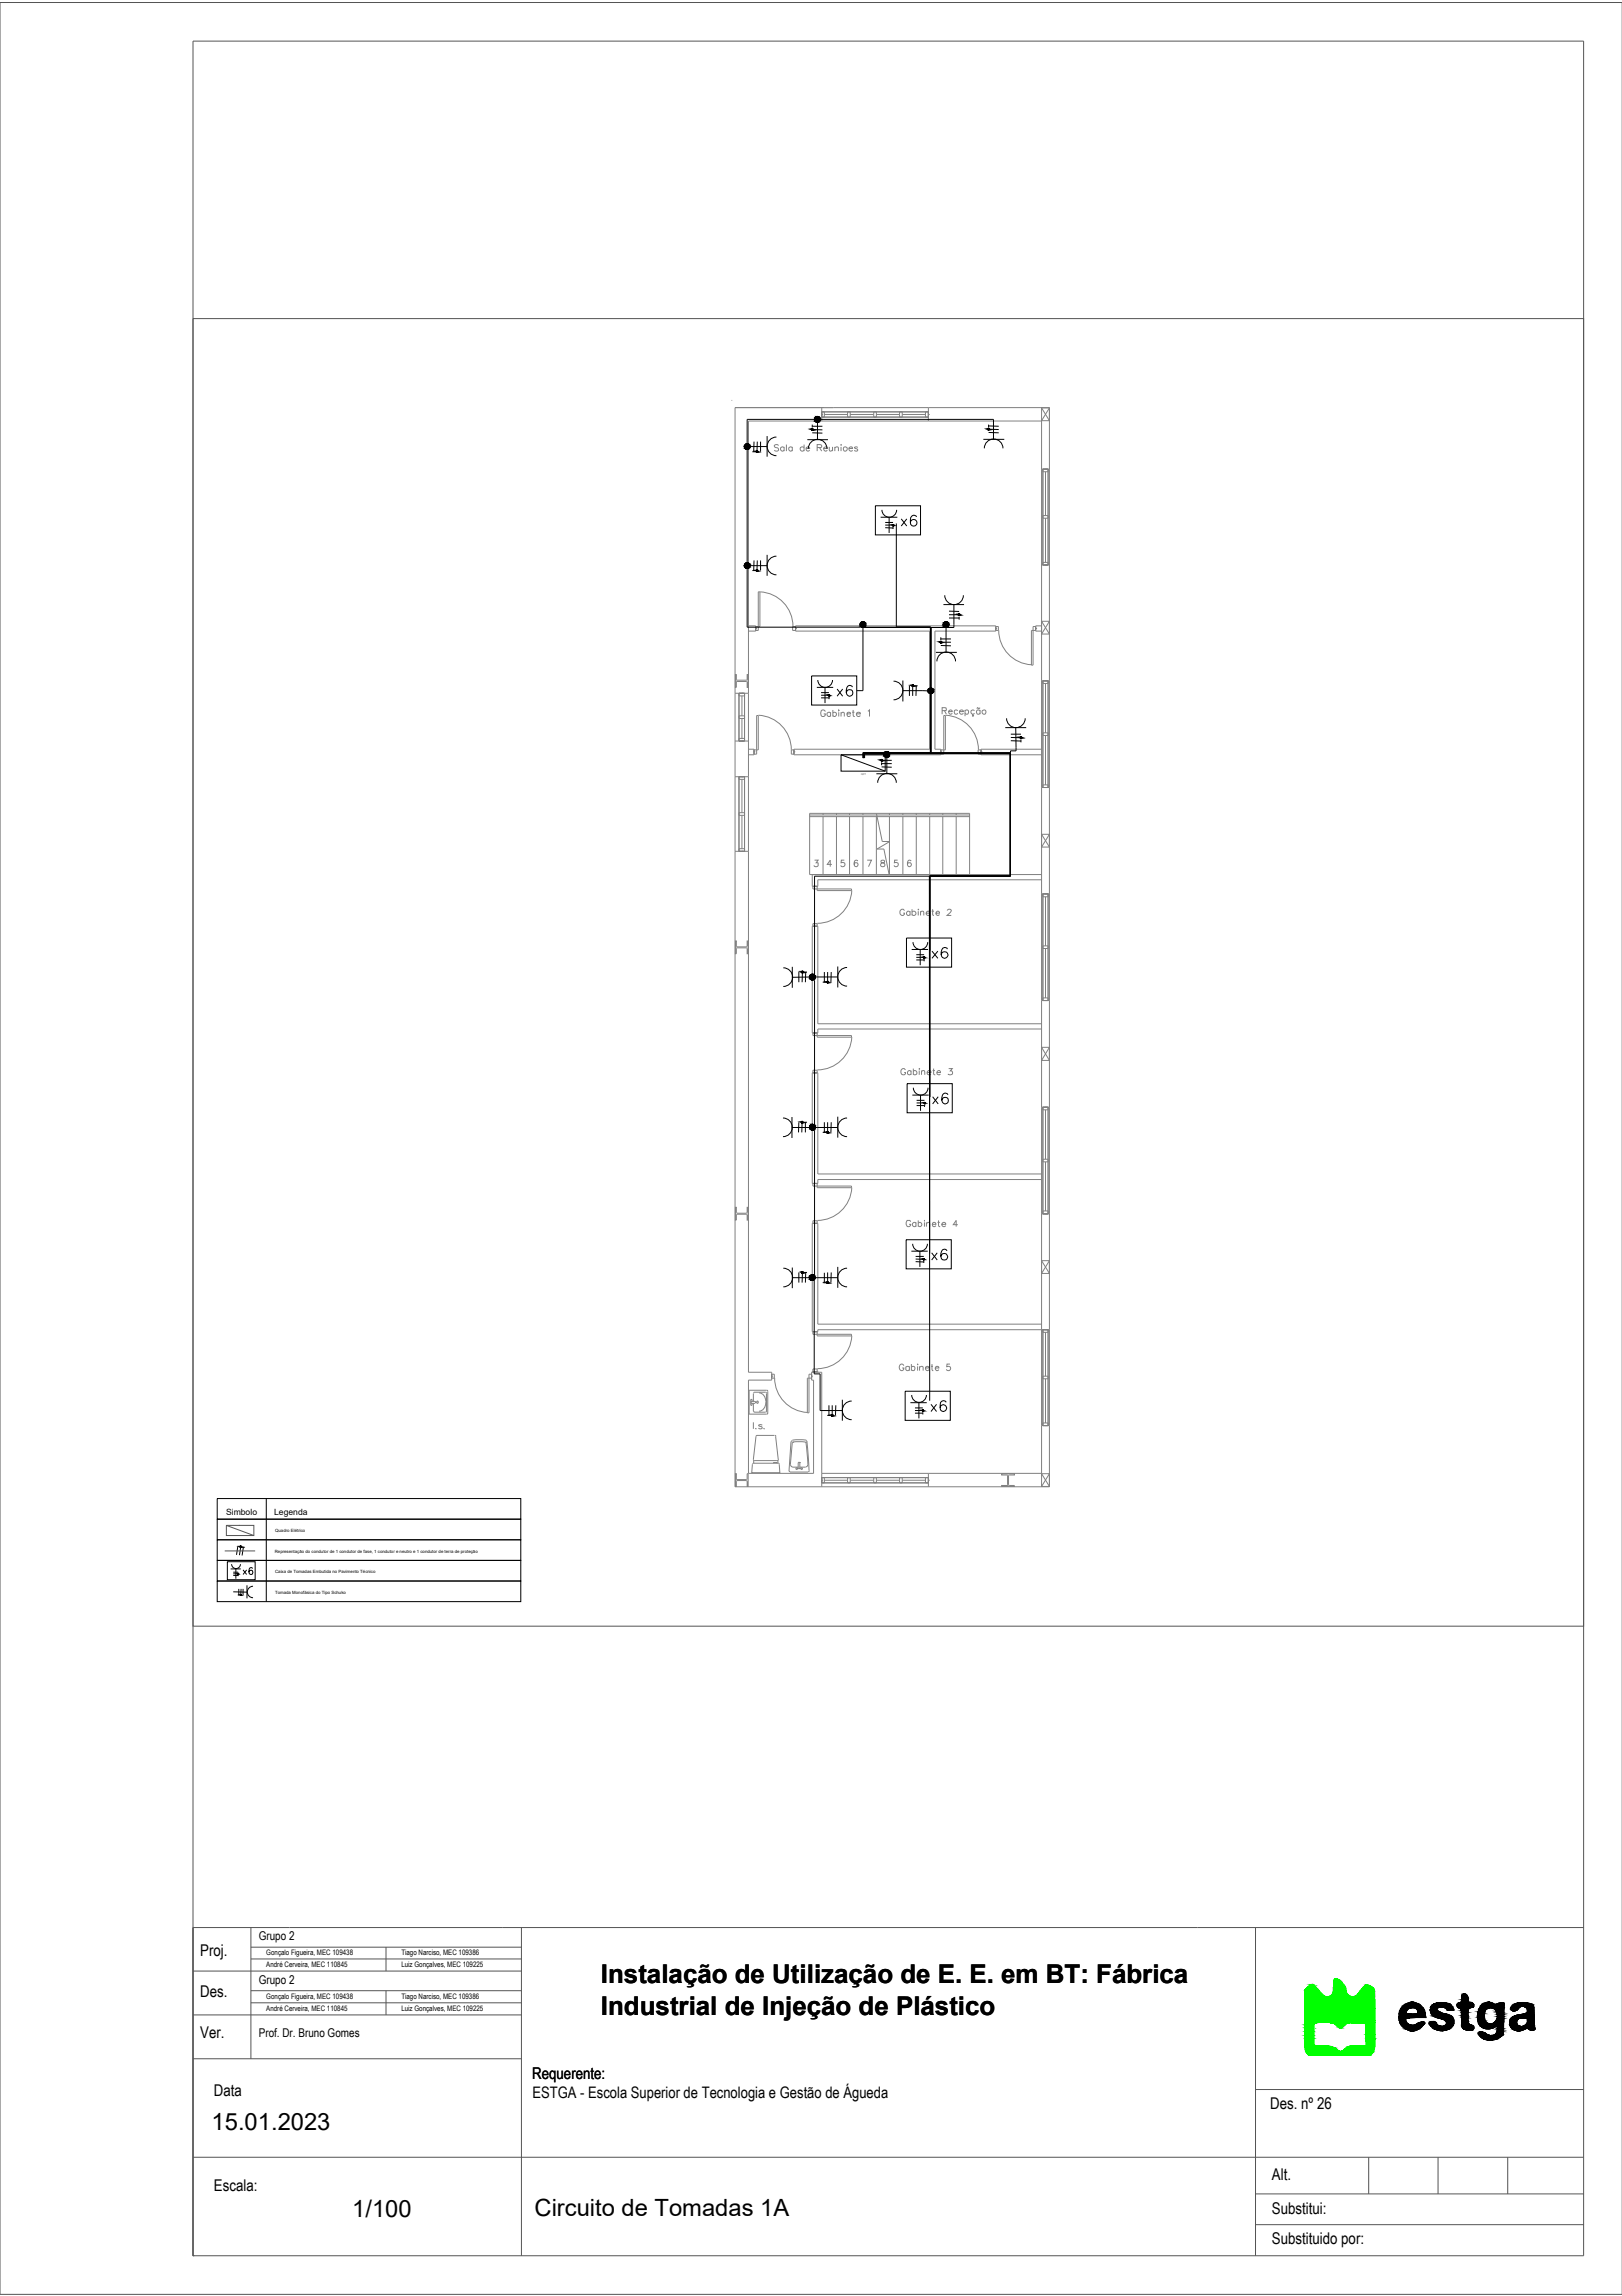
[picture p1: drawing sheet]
<svg xmlns="http://www.w3.org/2000/svg" width="210mm" height="297mm" viewBox="0 0 210 297" stroke-linecap="round" stroke-linejoin="round" font-family="sans-serif">
<defs><g id="words">
<g font-size="4.4">
<text x="115.4" y="69.1">x6</text>
<text x="107.2" y="91.4">x6</text>
<text x="119.2" y="125.2">x6</text>
<text x="119.6" y="143.9">x6</text>
<text x="119.2" y="164.4">x6</text>
<text x="119.2" y="183.8">x6</text>
</g>
<text font-size="4" x="33.5" y="205" transform="rotate(-90 33.5 205)">x6</text>
<g font-size="3.5" fill="#808080">
<text x="104.1" y="113.2">3</text>
<text x="105.8" y="113.2">4</text>
<text x="114.3" y="113.2">5</text>
<text x="116.1" y="113.2">6</text>
</g>
<g font-size="3.4">
<text x="77.8" y="256.6">Instalação de Utilização de E. E. em BT: Fábrica</text>
<text x="77.8" y="260.6">Industrial de Injeção de Plástico</text>
</g>
<g font-size="3.1">
<text x="27.4" y="275.5">15.01.2023</text>
<text x="45.6" y="286.8">1/100</text>
<text x="69.2" y="286.8">Circuito de Tomadas 1A</text>
</g>
<g font-size="2.1">
<text x="25.9" y="253.1">Proj.</text>
<text x="25.9" y="263.6">Ver.</text>
<text x="25.9" y="258.4">Des.</text>
<text x="68.9" y="269">Requerente:</text>
<text x="27.7" y="271.1">Data</text>
<text x="68.9" y="271.5">ESTGA - Escola Superior de Tecnologia e Gestão de Águeda</text>
<text x="164.4" y="272.8">Des. nº 26</text>
<text x="164.6" y="282">Alt.</text>
<text x="27.7" y="283.4">Escala:</text>
<text x="164.6" y="286.5">Substitui:</text>
<text x="164.6" y="290.4">Substituido por:</text>
</g>
<g font-size="1.6">
<text x="33.5" y="251">Grupo 2</text>
<text x="33.5" y="256.7">Grupo 2</text>
<text x="33.5" y="263.5">Prof. Dr. Bruno Gomes</text>
</g>
<g font-size="1.1">
<text x="29.3" y="195.9">Simbolo</text>
<text x="35.5" y="195.9">Legenda</text>
</g>
<g font-size="1">
<text x="34.5" y="253">Gonçalo Figueira, MEC 109438</text>
<text x="34.5" y="254.5">André Cerveira, MEC 110845</text>
<text x="51.9" y="254.5">Luiz Gonçalves, MEC 109225</text>
<text x="51.9" y="253">Tiago Narciso, MEC 109386</text>
<text x="34.5" y="258.6">Gonçalo Figueira, MEC 109438</text>
<text x="34.5" y="260.2">André Cerveira, MEC 110845</text>
<text x="51.9" y="260.2">Luiz Gonçalves, MEC 109225</text>
<text x="51.9" y="258.6">Tiago Narciso, MEC 109386</text>
</g>
<g font-size=".6">
<text x="35.6" y="200.9">Representação do condutor de 1 condutor de fase, 1 condutor e neutro e 1 condutor de terra de proteção</text>
<text x="35.6" y="198.2">Quadro Elétrico</text>
<text x="35.6" y="203.5">Caixa de Tomadas Embutida no Pavimento Técnico</text>
<text x="35.6" y="206.2">Tomada Monofásica do Tipo Schuko</text>
</g>
<text font-size=".3" fill="#545454" x="111.5" y="100.2">QP7</text>
</g></defs>
<!-- layer: Desenho 26 - Circuito de Tomadas 1A -->
<g fill="none" stroke="#545454" stroke-width=".13">
<path d="M0 .3h209.9v296.5h-209.9zM25 5.3h179.9v286.5h-179.9zM25 41.2h179.9v169.2h-179.9zM29.3 197.3h3.6v1.4h-3.6zM29.3 197.3l3.6 1.4M25 249.4h179.9M25 255h42.5M32.5 249.4v16.9M32.5 251.9h35M32.5 253.4h35M32.5 257.5h35M32.5 259.1h35"/>
<path d="M50 251.9v3.1M50 257.5v3.2M67.5 249.4v42.4M162.5 249.4v42.4M25 260.7h42.5M25 266.3h42.5M25 279.1h179.9M162.5 270.3h42.4M177.1 279.1v4.7M186.1 279.1v4.7M195.1 279.1v4.7M25 291.8h.1"/>
<path d="M162.5 283.8h42.4M162.5 287.8h42.4"/>
</g>
<g fill="#0f0" stroke="#0f0" stroke-width=".13">
<path d="M172.8 256h.1z"/>
<path d="M169.7 256.8h.2z"/>
<path d="M176.8 256.8h.1z"/>
<path d="M175.2 258.3h2.7z"/>
<path d="M173.6 265.4h4.2z"/>
<path d="M172.8 256h.2zM172.8 256h.2z"/>
<path d="M172.8 256h.2zM172.8 256h.2z"/>
<path d="M172.8 256l.3 .1zM172.8 256l.3 .1z"/>
<path d="M172.7 256.1h.4zM172.7 256.1h.4z"/>
<path d="M172.7 256.1h.4zM172.7 256.1h.4z"/>
<path d="M172.7 256.1h.5zM172.7 256.1h.5zM172.7 256.1h.5zM172.7 256.1h.5z"/>
<path d="M172.7 256.1h.5zM172.7 256.1h.5zM172.6 256.1h.6zM172.6 256.1h.6z"/>
<path d="M172.6 256.1h.7zM172.6 256.1h.7z"/>
<path d="M172.6 256.1l.8 .2-.1-.2zM172.6 256.1l.8 .2h-.8z"/>
<path d="M172.6 256.3h.9zM172.6 256.3h.9z"/>
<path d="M172.6 256.3l1 .1-.1-.1zM172.6 256.3l1 .1h-1z"/>
<path d="M172.6 256.4l1.1 .1-.1-.1zM172.6 256.4l1.1 .1h-1.1z"/>
<path d="M169.8 256.7h.1zM169.7 256.7h.2z"/>
<path d="M172.6 256.5l1.3 .2-.2-.2zM172.6 256.5l1.3 .2h-1.3z"/>
<path d="M169.7 256.7l.2 .1zM169.7 256.7l.2 .1zM169.7 256.8h.2zM169.7 256.8h.2z"/>
<path d="M169.7 256.8h.2zM169.7 256.8h.2zM169.6 256.8h.3z"/>
<path d="M176.8 256.8h.2zM176.8 256.8h.2z"/>
<path d="M176.8 256.8h.2zM176.8 256.8h.2z"/>
<path d="M176.8 256.8h.2zM176.7 256.8h.3z"/>
<path d="M169.6 256.8l.4 .1zM169.6 256.8l.4 .1h-.5z"/>
<path d="M176.7 256.8l.4 .1zM176.7 256.8l.4 .1z"/>
<path d="M176.7 256.9h.5zM176.7 256.9h.5z"/>
<path d="M172.6 256.7l1.4 .2-.1-.2zM172.6 256.7l1.4 .2h-1.4z"/>
<path d="M176.7 256.9h.6zM176.6 256.9h.7z"/>
<path d="M169.5 256.9h.6h-.1zM169.4 256.9h.1h.6z"/>
<path d="M169.4 256.9l.8 .1zM169.4 256.9l.8 .1z"/>
<path d="M172.6 256.9l1.4 .1zM172.6 256.9l1.4 .1z"/>
<path d="M176.6 256.9l.9 .2-.2-.2zM176.4 257.1l.2-.2 .9 .2z"/>
<path d="M169.3 257l1 .1-.1-.1zM169.2 257.1l.1-.1 1 .1z"/>
<path d="M172.6 257l1.5 .1-.1-.1zM172.6 257l1.5 .1h-1.5z"/>
<path d="M176.4 257.1l1.3 .1-.2-.1zM176.4 257.1l1.3 .1h-1.3z"/>
<path d="M169.2 257.1l1.2 .1-.1-.1zM169.2 257.1l1.2 .1h-1.4z"/>
<path d="M176.4 257.2h1.4h-.1zM176.4 257.2h1.4h-1.5z"/>
<path d="M172.6 257.1l1.6 .1-.1-.1zM172.6 257.1l1.6 .1h-1.6z"/>
<path d="M176.3 257.2l1.5 .1v-.1zM176.3 257.2l1.5 .1h-1.6zM176.2 257.3h1.6zM176.2 257.3h1.6z"/>
<path d="M176.2 257.3l1.6 .1v-.1zM176.2 257.3l1.6 .1h-1.6z"/>
<path d="M172.6 257.2l1.6 .2v-.2zM172.6 257.2l1.6 .2h-1.6z"/>
<path d="M169 257.2l1.6 .3-.2-.3zM169 257.2l1.6 .3h-1.8z"/>
<path d="M176.2 257.4l1.6 .1v-.1zM176.1 257.5l.1-.1 1.6 .1z"/>
<path d="M168.8 257.5h1.9h-.1zM168.8 257.5h1.9h-1.9z"/>
<path d="M176.1 257.5l1.8 .1-.1-.1zM176.1 257.5l1.8 .1h-1.9z"/>
<path d="M172.6 257.4l1.6 .2v-.2zM172.6 257.4l1.6 .2h-1.6z"/>
<path d="M176 257.6h1.9zM176 257.6h1.9z"/>
<path d="M172.6 257.6h1.6zM172.6 257.6h1.6z"/>
<path d="M172.6 257.6l1.6 .2v-.2zM172.6 257.6l1.6 .2h-1.7zM172.5 257.8h1.7zM172.5 257.8h1.7z"/>
<path d="M172.5 257.8l1.8 .1-.1-.1zM172.5 257.8l1.8 .1h-1.8z"/>
<path d="M172.5 257.9h1.8zM172.5 257.9h1.8z"/>
<path d="M168.8 257.5l2.2 .4-.3-.4zM168.8 257.5l2.2 .4h-2.2z"/>
<path d="M176 257.6l1.9 .4v-.4zM176 257.6l1.9 .4h-2.2z"/>
<path d="M172.5 257.9l1.8 .1zM172.5 257.9l1.8 .1z"/>
<path d="M172.4 258h2h-.1zM172.4 258h2h-2zM172.4 258h2zM172.4 258h2z"/>
<path d="M175.7 258l2.2 .1v-.1zM175.6 258.1l.1-.1 2.2 .1z"/>
<path d="M172.4 258l2.1 .1zM172.3 258.1h2.2z"/>
<path d="M172.3 258.1h2.2zM172.3 258.1h2.2z"/>
<path d="M172.3 258.1l2.2 .1zM172.3 258.1l2.2 .1z"/>
<path d="M168.8 257.9l2.5 .3-.3-.3zM168.8 257.9l2.5 .3h-2.5z"/>
<path d="M175.6 258.1l2.3 .1v-.1zM175.5 258.2l.1-.1 2.3 .1z"/>
<path d="M172.3 258.2h2.3zM172.2 258.2h2.4z"/>
<path d="M172.2 258.2h2.4zM172.2 258.2h2.4z"/>
<path d="M168.8 258.2h2.6zM168.8 258.2h2.6z"/>
<path d="M175.5 258.2l2.4 .1v-.1zM175.5 258.2l2.4 .1h-2.5z"/>
<path d="M172.2 258.2l2.5 .1zM172.1 258.3h2.6z"/>
<path d="M172.1 258.3h2.6zM172.1 258.3h2.6z"/>
<path d="M168.8 258.2l2.7 .1-.1-.1zM168.8 258.2l2.7 .1h-2.7z"/>
<path d="M175.4 258.3h2.5zM175.3 258.3h2.6z"/>
<path d="M172.1 258.3h2.7zM172 258.3h2.8z"/>
<path d="M172 258.3h2.9zM171.9 258.3h3z"/>
<path d="M168.8 258.3h2.8zM168.8 258.3h2.8z"/>
<path d="M175.3 258.3h2.6zM175.2 258.3h2.7zM175.1 258.3h2.8z"/>
<path d="M171.9 258.3h3zM171.8 258.3h3.1z"/>
<path d="M175.1 258.3h2.8zM175 258.3h2.9z"/>
<path d="M171.8 258.3h3.2zM171.7 258.3h3.3z"/>
<path d="M168.8 258.3h2.9zM168.8 258.3h2.9z"/>
<path d="M168.8 258.3l9.1 .4v-.4zM168.8 258.3l9.1 .4h-9.1z"/>
<path d="M168.8 258.7l9.1 1.3v-1.3zM168.8 258.7l9.1 1.3h-9.1z"/>
<path d="M168.8 260l9.1 1.4v-1.4zM168.8 260l9.1 1.4h-9.1z"/>
<path d="M168.8 261.4h9.1zM168.8 261.4h9.1h-9.1z"/>
<path d="M168.8 261.4l9.1 .2v-.2zM168.8 261.4l9.1 .2h-9.1z"/>
<path d="M168.8 261.6h2zM168.8 261.6h2.6z"/>
<path d="M171.4 261.6h6.5zM171.4 261.6h6.5z"/>
<path d="M172.1 261.6l5.8 .1zM172.1 261.6l5.8 .1z"/>
<path d="M174.8 261.7h3.1zM174.8 261.7h3.1z"/>
<path d="M172.1 261.7h2.7zM172.1 261.7h2.5z"/>
<path d="M172.3 261.7h2.3zM172.3 261.7h2.3z"/>
<path d="M175.1 261.7h2.8zM175.1 261.7h2.8z"/>
<path d="M168.8 261.6h2zM168.8 261.6l1.6 .1z"/>
<path d="M172.3 261.7h2.3zM172.3 261.7h2.2z"/>
<path d="M172.4 261.7h2.1zM172.4 261.7h2z"/>
<path d="M172.5 261.7h1.9zM172.5 261.7h1.9z"/>
<path d="M175.5 261.7h2.4zM175.5 261.7h2.4z"/>
<path d="M172.5 261.7h1.9zM172.5 261.7l1.8 .1z"/>
<path d="M168.8 261.7l1.3 .1 .3-.1zM168.8 261.7l1.3 .1h-1.3z"/>
<path d="M172.6 261.8h1.7zM172.6 261.8h1.7z"/>
<path d="M168.8 261.8h1.3zM168.8 261.8h1.3zM168.8 261.8h1.3zM168.8 261.8h1.3z"/>
<path d="M168.8 261.8h1.3zM168.8 261.8h1.3z"/>
<path d="M172.6 261.8h1.7zM172.6 261.8h1.6z"/>
<path d="M172.7 261.8h1.5zM172.7 261.8h1.5z"/>
<path d="M168.8 261.8h1.3zM168.8 261.8h1.3z"/>
<path d="M168.8 261.8l1.3 .1zM168.8 261.8l1.3 .1z"/>
<path d="M172.7 261.8l1.4 .1 .1-.1zM172.7 261.8l1.4 .1h-1.3zM172.8 261.9h1.3zM172.8 261.9h1.3z"/>
<path d="M168.8 261.9h1.3zM168.8 261.9h1.2z"/>
<path d="M168.8 261.9l1.2 .1v-.1zM168.8 261.9l1.2 .1h-1.2z"/>
<path d="M172.8 261.9l1.2 .1 .1-.1zM172.8 261.9l1.2 .1h-1.1zM172.9 262h1.1zM172.9 262h1.1z"/>
<path d="M172.9 262l1 .2 .1-.2zM172.9 262l1 .2h-.8zM173.1 262.2h.8zM173.1 262.2h.8z"/>
<path d="M173.1 262.2l.6 .1 .2-.1zM173.1 262.2l.6 .1h-.5z"/>
<path d="M173.2 262.3h.5zM173.2 262.3h.5z"/>
<path d="M173.2 262.3h.5zM173.2 262.3h.5zM173.3 262.3h.4zM173.3 262.3h.4z"/>
<path d="M173.3 262.3h.4zM173.3 262.3h.3zM173.4 262.3h.2zM173.4 262.3h.2z"/>
<path d="M173.4 262.3h.2zM173.4 262.3l.1 .1zM173.4 262.4h.1z"/>
<path d="M173.4 262.4h.1zM173.4 262.4h.1z"/>
<path d="M168.8 262l1.2 .4v-.4zM168.8 262l1.2 .4h-1.2z"/>
<path d="M168.8 262.4l1.2 .4v-.4zM168.8 262.4l1.2 .4h-1.2z"/>
<path d="M176.7 261.7l1.2 1.5v-1.5zM176.7 261.7l1.2 1.5h-1.2z"/>
<path d="M168.8 262.8l1.2 .5v-.5zM168.8 262.8l1.2 .5h-1.2z"/>
<path d="M176.7 263.2l1.2 .5v-.5zM176.7 263.2l1.2 .5h-1.2z"/>
<path d="M168.8 263.3l1.2 .4v-.4zM168.8 263.3l1.2 .4h-1.2z"/>
<path d="M168.8 263.7l1.3 .9-.1-.9zM168.8 263.7l1.3 .9h-1.2z"/>
<path d="M176.7 263.7l1.2 1v-1zM176.7 263.7l1.2 1h-1.1zM176.8 264.7h1.1zM176.8 264.7h1.1z"/>
<path d="M168.9 264.6l2.4 .1zM168.9 264.6l2.4 .1h-2.4z"/>
<path d="M168.9 264.7h2.5zM168.9 264.7h2.5z"/>
<path d="M175.6 264.7h2.3zM174.9 264.7h3z"/>
<path d="M174.9 264.7h3zM174.8 264.7h3.1z"/>
<path d="M168.9 264.7h3.1zM168.9 264.7h3.1z"/>
<path d="M174.8 264.7h3.1zM174.6 264.7h3.3z"/>
<path d="M174.6 264.7h3.3zM174.5 264.8h3.3z"/>
<path d="M168.9 264.7l3.5 .1-.4-.1zM168.9 264.7l3.5 .1h-3.5z"/>
<path d="M174.5 264.8l3.3 .1v-.1zM174.3 264.9l.2-.1 3.3 .1z"/>
<path d="M168.9 264.8l3.6 .1zM168.9 264.8l3.6 .1z"/>
<path d="M168.9 264.9h3.8zM168.9 264.9h3.8z"/>
<path d="M174.3 264.9l3.5 .1v-.1zM174.2 265l.1-.1 3.5 .1z"/>
<path d="M168.9 264.9l3.9 .1-.1-.1zM168.9 264.9l3.9 .1h-3.9z"/>
<path d="M174.2 265h3.6zM174.1 265h.1h3.6z"/>
<path d="M168.9 265l4 .1-.1-.1zM168.9 265l4 .1h-4z"/>
<path d="M174.1 265l3.7 .2v-.2zM174.1 265l3.7 .2h-3.9z"/>
<path d="M168.9 265.1l4.2 .1-.2-.1zM168.9 265.1l4.2 .1h-4.2z"/>
<path d="M173.9 265.2h3.9zM173.9 265.2h3.9z"/>
<path d="M168.9 265.2h4.2zM168.9 265.2h4.2z"/>
<path d="M173.9 265.2l3.9 .1v-.1zM173.9 265.2l3.9 .1h-4z"/>
<path d="M169 265.2l4.2 .1-.1-.1zM169 265.2l4.2 .1h-4.2z"/>
<path d="M173.8 265.3h4zM173.7 265.3h4.1z"/>
<path d="M173.7 265.3l4.1 .1zM173.7 265.3l4.1 .1z"/>
<path d="M169 265.3l4.3 .1zM169 265.3l4.3 .1zM169 265.4h4.3zM169 265.4h4.3z"/>
<path d="M173.7 265.4h4.1zM173.6 265.4h4.2zM173.5 265.4h4.3z"/>
<path d="M169 265.4h4.4zM169 265.4h4.4z"/>
<path d="M173.5 265.4h4.3zM173.5 265.4h4.3z"/>
<path d="M169 265.4h4.5zM169 265.4h4.5z"/>
<path d="M169 265.4h8.8zM169 265.4l8.7 .1z"/>
<path d="M169 265.5h8.7zM169 265.5h8.7z"/>
<path d="M169 265.5h8.7zM169 265.5h8.6z"/>
<path d="M169.1 265.5l8.5 .1zM169.1 265.5l8.5 .1z"/>
<path d="M169.1 265.6l8.3 .3 .2-.3zM169.1 265.6l8.3 .3h-8z"/>
</g>
<g fill="none" stroke="#0f0" stroke-width=".13">
<path d="M169.4 256.9l-.6 .6v6.2M169.5 256.8l-.1 .1M169.7 256.8h-.2M169.8 256.7h.2M169.8 256.7l-.1 .1M170 256.7l.2 .2M170.1 257l.3 .2M170.4 257.2l.3 .3M170.7 257.5l.3 .4M171.1 257.9l.2 .2M171.3 258.2l.2 .1M172.1 258.2l-.6 .1"/>
<path d="M172.4 258l-.3 .2M172.5 257.6l-.1 .4M172.6 256.4v1.2M172.7 256l-.1 .4M172.9 256l.4 .1M172.9 256h-.2M173.3 256.1l.4 .4M173.7 256.5l.3 .5 .2 .4M174.2 257.4l.1 .4M174.2 257.8l.2 .3M174.5 258a.75 .75 0 0 0 1 .1M175.8 258l-.3 .2"/>
<path d="M176 257.6l-.3 .4M176.2 257.3l-.2 .3M176.8 256.8h.2l.4 .1M176.8 256.8l-.6 .5M177.4 256.9l.3 .3M177.7 257.1l.2 .4M177.9 257.6v1.1M177.9 260v3.7M177.9 258.7l.1 1.2M168.8 263.7l.1 1M168.9 264.7l.1 .5M169 265.2l.1 .3"/>
<path d="M170 262.8l.1 1.8 1.2 .1M170 262.3v.5M170 262v.4M170.2 261.7l-.1 .2M170.4 261.7h-.2M170.8 261.7h-.4M171.3 264.6l.7 .1M171.4 261.6l-.6 .1M171.4 261.6h.7M172 264.7l.4 .1M172.1 261.6l.4 .1M172.4 264.8l.3 .1"/>
<path d="M172.5 261.7l.2 .1M172.7 264.9l.2 .1M172.7 261.8l.5 .5M172.9 265.1l.3 .2M173.2 265.3l.3 .1M173.8 265.3l-.3 .1M174 262l-.4 .3-.3-.1M174.1 265.1l-.3 .2M174.3 264.8l-.2 .2M174.5 261.7l-.5 .3M174.6 264.8l-.3 .1M175 264.7h-.4"/>
<path d="M175.5 261.7h1.2l.1 3h-1.2M175.5 261.7h-1M175.6 264.7h-.7M177.6 265.5l-.2 .4h-8l-.3-.3M177.8 265.2l-.1 .3M177.9 264.7l-.1 .5M178 263.7l-.1 1"/>
</g>
<g fill="#000" stroke="#000" stroke-width=".13">
<path d="M97.9 58.4h.1zM105.1 55.5h.1zM127.9 55.6h.1zM97.9 73.8h.1zM124 79.6h.2zM124.1 79.6h.1zM114 98.5h.1zM114 98.3h.1zM118.1 88.6h.1zM121.7 83.2h.1zM132.1 95.5h.1zM103.8 125.8h.1z"/>
<path d="M107 127h.1zM107 146.6h.1zM103.8 164.6h.1zM103.8 164.7h.1zM107.6 183.2h.1zM31.1 206.4h.1zM31.1 200.2h.1zM182.7 259h.1zM186.4 259.1h.2zM189.2 258.1h.6zM189.4 258h.1zM192.6 259h.1z"/>
<path d="M193.6 259.4h1zM196.7 259.1h.3zM182.7 262.7h.2zM183.3 260.6h1.1zM183.4 260.5h1zM183.6 261.7h.8zM184 261.6h.2zM185.3 261.5h.1zM186.6 262.7h.1zM187.5 260.1h.5zM189.9 262.6h.6zM191.6 262.9h.1z"/>
<path d="M191.9 263.8h1.9zM192.2 262.5h.7zM195.8 260.2h.2zM198.1 262.6h.4z"/>
<path d="M96.6 57.4h.2zM96.6 57.4h.2z"/>
<path d="M96.6 57.4l.3 .1zM96.5 57.5h.4z"/>
<path d="M96.6 58.2h.2zM96.6 58.2h.1z"/>
<path d="M96.5 57.5h.4zM96.5 57.5h.4z"/>
<path d="M96.5 58.1h.4zM96.5 58.1l.3 .1z"/>
<path d="M96.5 57.5l.4 .1v-.1zM96.5 57.5l.4 .1h-.5z"/>
<path d="M96.5 58.1h.4zM96.5 58.1h.4z"/>
<path d="M96.4 57.6h.6zM96.4 57.6h.6z"/>
<path d="M96.4 58h.5zM96.4 58l.5 .1z"/>
<path d="M96.4 57.6h.6zM96.4 57.6h.6z"/>
<path d="M96.4 58h.6zM96.4 58h.5z"/>
<path d="M96.4 57.6l.7 .1-.1-.1zM96.4 57.6l.7 .1h-.7z"/>
<path d="M96.4 57.9l.6 .1v-.1zM96.4 57.9l.6 .1h-.6z"/>
<path d="M96.4 57.7l.7 .1zM96.4 57.7l.7 .1z"/>
<path d="M96.3 57.8l.8 .1v-.1zM96.3 57.8l.8 .1h-.7z"/>
<path d="M96.4 57.9h.7zM96.4 57.9h.6z"/>
<path d="M97.9 58.5h.1zM97.9 58.5h.1zM97.9 58.5h.1zM97.9 58.5h.1zM97.9 58.5h.1zM97.9 58.5h.1zM97.9 58.5h.1zM97.9 58.5h.1zM97.9 58.5h.1z"/>
<path d="M97.9 58.4h.1zM97.9 58.4h.1z"/>
<path d="M97.9 58.4h.1zM97.9 58.4h.1zM97.9 58.4h.1zM97.9 58.4h.1zM97.9 58.4h.1z"/>
<path d="M97.9 58.5h.1zM97.9 58.5h.1z"/>
<path d="M97.9 58.4h.1zM97.9 58.4h.1zM97.9 58.4h.1zM97.9 58.4h.1z"/>
<path d="M97.9 58.4h.1zM97.9 58.4h.1zM97.9 58.4h.1zM97.9 58.4h.1zM97.9 58.4h.1zM97.9 58.4h.1zM97.9 58.4h.1z"/>
<path d="M97.9 58.4h.1zM97.9 58.4h.1zM97.9 58.4h.1zM97.9 58.4h.1zM97.9 58.4h.1zM97.9 58.4h.1zM97.9 58.4h.1zM97.9 58.4h.1zM97.9 58.4h.1zM97.9 58.4h.1zM97.9 58.4h.1zM97.9 58.4h.1z"/>
<path d="M97.9 58.4l.1 .1zM97.9 58.4l.1 .1zM97.9 58.5h.1z"/>
<path d="M97.9 58.5h.1zM97.9 58.5h.1zM97.9 58.5h.1zM97.9 58.5h.1z"/>
<path d="M105 55.6h.2zM105.1 55.6h.1zM105.1 55.6h.1z"/>
<path d="M105.1 55.5h.1zM105.1 55.5h.1zM105.1 55.5h.1zM105.1 55.5h.1z"/>
<path d="M105.1 55.5h.1zM105 55.5h.2zM105 55.5h.2zM105 55.5h.2zM105 55.5h.2z"/>
<path d="M105.1 55.5h.1zM105.1 55.5h.1zM105.1 55.5h.1zM105.1 55.5h.1zM105.1 55.5h.1zM105.1 55.5h.1zM105.1 55.5h.1zM105.1 55.5h.1zM105 55.5h.2z"/>
<path d="M105.1 55.7h.1zM105.1 55.7h.1zM105.1 55.7h.1zM105.1 55.7h.1zM105.1 55.7h.1zM105.1 55.7h.1zM105.1 55.7h.1zM105.1 55.7h.1z"/>
<path d="M105.1 55.7h.1zM105.1 55.7h.1z"/>
<path d="M105 55.5l.2 .1zM105 55.5l.2 .1zM105 55.6h.2zM105 55.6h.2zM105 55.6h.2zM105 55.6h.2zM105 55.6h.2zM105 55.6h.2zM105 55.6h.2zM105 55.6h.2z"/>
<path d="M105 55.6h.2zM105 55.6h.2zM105 55.6h.2zM105 55.6h.2zM105 55.6h.2zM105 55.6h.2zM105 55.6h.2zM105 55.6h.2zM105 55.6h.2z"/>
<path d="M105.1 55.6l.1 .1zM105.1 55.6l.1 .1z"/>
<path d="M105.7 53.9h.2zM105.7 53.9h.2z"/>
<path d="M105.7 53.9h.3zM105.6 53.9h.4z"/>
<path d="M105.7 54.6h.2zM105.7 54.6h.1z"/>
<path d="M105.6 53.9l.4 .1zM105.5 54h.5z"/>
<path d="M105.6 54.6h.4zM105.6 54.6h.3z"/>
<path d="M105.5 54h.5zM105.5 54h.5z"/>
<path d="M105.5 54.6h.5zM105.5 54.6h.5z"/>
<path d="M105.5 54l.6 .1-.1-.1zM105.5 54l.6 .1h-.6z"/>
<path d="M105.5 54.5h.5zM105.5 54.5l.5 .1z"/>
<path d="M105.5 54.1h.6zM105.5 54.1h.6z"/>
<path d="M105.5 54.5h.6zM105.5 54.5h.5z"/>
<path d="M105.5 54.1l.6 .1zM105.5 54.1l.6 .1z"/>
<path d="M105.4 54.2l.7 .1v-.1zM105.4 54.2l.7 .1h-.7z"/>
<path d="M105.4 54.3h.7zM105.4 54.3h.7h-.7z"/>
<path d="M105.4 54.3l.7 .1zM105.4 54.3l.7 .1z"/>
<path d="M105.5 54.4l.6 .1v-.1zM105.5 54.4l.6 .1h-.6z"/>
<path d="M127.9 55.5h.1zM127.8 55.5h.2zM127.8 55.5h.2zM127.8 55.5h.2zM127.8 55.5h.2zM127.8 55.5h.2zM127.8 55.5h.2z"/>
<path d="M127.9 55.4h.1zM127.9 55.4h.1zM127.9 55.4h.1zM127.9 55.4h.1z"/>
<path d="M127.9 55.4l.1 .1zM127.9 55.4l.1 .1zM127.8 55.5h.2z"/>
<path d="M127.8 55.6h.2zM127.8 55.6h.2zM127.8 55.6h.2zM127.8 55.6h.2z"/>
<path d="M127.8 55.6h.2zM127.8 55.6h.2zM127.8 55.6h.2zM127.8 55.6h.2z"/>
<path d="M127.8 55.6h.2zM127.8 55.6h.2zM127.9 55.6h.1zM127.9 55.6h.1zM127.9 55.6h.1zM127.9 55.6h.1zM127.9 55.6h.1zM127.9 55.6h.1z"/>
<path d="M127.8 55.5h.2zM127.8 55.5h.2z"/>
<path d="M127.8 55.5h.2zM127.8 55.5h.2zM127.8 55.5h.2zM127.8 55.5h.2zM127.8 55.5h.2zM127.8 55.5h.2zM127.8 55.5h.2zM127.8 55.5h.2zM127.8 55.5h.2zM127.8 55.5h.2zM127.8 55.5h.2zM127.8 55.5h.2z"/>
<path d="M127.8 55.5l.2 .1zM127.8 55.5l.2 .1zM127.8 55.6h.2zM127.8 55.6h.2zM127.8 55.6h.2zM127.8 55.6h.2zM127.8 55.6h.2zM127.8 55.6h.2z"/>
<path d="M96.6 72.8h.2zM96.6 72.8h.2z"/>
<path d="M96.6 72.8h.3zM96.5 72.8h.4z"/>
<path d="M96.6 73.5h.2zM96.6 73.5h.1z"/>
<path d="M96.5 72.8l.4 .1zM96.5 72.8l.4 .1z"/>
<path d="M96.5 73.5h.4zM96.5 73.5h.3z"/>
<path d="M96.5 72.9h.5zM96.5 72.9h.5z"/>
<path d="M96.5 73.5h.4zM96.5 73.5h.4z"/>
<path d="M96.4 72.9l.6 .1zM96.4 72.9l.6 .1z"/>
<path d="M96.4 73.4h.6zM96.4 73.4l.5 .1z"/>
<path d="M96.4 73l.6 .1v-.1zM96.4 73l.6 .1h-.6z"/>
<path d="M96.4 73.1h.7zM96.4 73.1h.7z"/>
<path d="M96.4 73.3h.6zM96.4 73.3h.6z"/>
<path d="M96.4 73.3l.6 .1v-.1zM96.4 73.3l.6 .1h-.6z"/>
<path d="M96.4 73.1l.7 .1v-.1zM96.4 73.1l.7 .1h-.8z"/>
<path d="M96.3 73.2h.8zM96.3 73.2h.8z"/>
<path d="M96.4 73.2l.6 .1 .1-.1zM96.4 73.2l.6 .1h-.6z"/>
<path d="M97.9 73.9h.1zM97.9 73.9h.1zM97.9 73.9h.1zM97.9 73.9h.1zM97.9 73.9h.1z"/>
<path d="M97.9 73.9h.1zM97.9 73.9h.1z"/>
<path d="M97.9 73.9h.1zM97.9 73.9h.1z"/>
<path d="M97.9 73.8h.1zM97.9 73.8h.1zM97.9 73.8h.1zM97.9 73.8h.1zM97.9 73.8h.1zM97.9 73.8h.1zM97.9 73.8h.1zM97.9 73.8h.1zM97.9 73.8h.1zM97.9 73.8h.1zM97.9 73.8h.1zM97.9 73.8h.1zM97.9 73.8h.1zM97.9 73.8h.1z"/>
<path d="M97.9 73.8h.1zM97.9 73.8h.1zM97.9 73.8h.1zM97.9 73.8h.1zM97.9 73.8h.1zM97.9 73.8h.1zM97.9 73.8h.1zM97.9 73.8h.1zM97.9 73.8h.1zM97.9 73.8h.1z"/>
<path d="M97.9 73.8l.1 .1zM97.9 73.8l.1 .1zM97.9 73.9h.1zM97.9 73.9h.1zM97.9 73.9h.1zM97.9 73.9h.1zM97.9 73.9h.1z"/>
<path d="M97.9 73.9h.1zM97.9 73.9h.1zM97.9 73.9h.1zM97.9 73.9h.1zM97.9 73.9h.1zM97.9 73.9h.1zM97.9 73.9h.1zM97.9 73.9h.1z"/>
<path d="M124.1 79.4h.1zM124.1 79.4h.1z"/>
<path d="M124.1 79.4h.1zM124 79.4h.2z"/>
<path d="M124 79.4l.2 .1zM124 79.4l.2 .1zM124 79.5h.2zM124 79.5h.2zM124 79.5h.2zM124 79.5h.2zM124 79.5h.2zM124 79.5h.2zM124 79.5h.2zM124 79.5h.2z"/>
<path d="M124 79.6h.2zM124 79.6h.2zM124 79.6h.2zM124 79.6h.2z"/>
<path d="M124 79.6h.2zM124 79.6h.2zM124 79.6h.2zM124 79.6h.2zM124 79.6h.2zM124 79.6h.2zM124 79.6h.2z"/>
<path d="M124 79.5h.2zM124 79.5h.2z"/>
<path d="M124 79.5h.2zM124 79.5h.2zM124 79.5h.2zM124 79.5h.2zM124 79.5h.2zM124 79.5h.2zM124 79.5h.2zM124 79.5h.2zM124 79.5h.2zM124 79.5h.2z"/>
<path d="M124 79.5l.2 .1zM124 79.5l.2 .1zM124 79.6h.2zM124 79.6h.2zM124 79.6h.2zM124 79.6h.2zM124 79.6h.2zM124 79.6h.2z"/>
<path d="M111.6 80.5h.2zM111.5 80.5h.3z"/>
<path d="M111.5 80.5h.3zM111.5 80.5h.3z"/>
<path d="M111.5 81.2h.3zM111.5 81.2h.2z"/>
<path d="M111.5 80.5h.4zM111.4 80.5h.5z"/>
<path d="M111.5 81.1h.3zM111.5 81.1l.3 .1z"/>
<path d="M111.4 80.5l.5 .1v-.1zM111.4 80.5l.5 .1h-.5z"/>
<path d="M111.4 81.1h.5zM111.4 81.1h.4z"/>
<path d="M111.4 80.6h.6zM111.4 80.6h.6z"/>
<path d="M111.4 81.1h.5zM111.4 81.1h.5z"/>
<path d="M111.3 80.6l.7 .1zM111.3 80.6l.7 .1z"/>
<path d="M111.3 81h.7zM111.3 81l.6 .1z"/>
<path d="M111.3 80.7l.7 .1v-.1zM111.3 80.7l.7 .1h-.7z"/>
<path d="M111.3 80.8h.7zM111.3 80.8h.7z"/>
<path d="M111.3 80.8l.7 .1v-.1zM111.3 80.8l.7 .1h-.7z"/>
<path d="M111.3 80.9l.7 .1v-.1zM111.3 80.9l.7 .1h-.7z"/>
<path d="M111.3 81h.7zM111.3 81h.7z"/>
<path d="M114 98.3h.1zM114 98.3h.1zM114 98.3h.1zM114 98.3h.1z"/>
<path d="M114 98.3h.2zM114 98.3h.2zM114 98.3h.2zM114 98.3h.2zM114 98.3h.2zM114 98.3h.2z"/>
<path d="M114 98.3h.2zM114 98.3h.2zM114 98.3h.2zM114 98.3h.2zM114 98.3h.2zM114 98.3h.2zM114 98.3h.2zM114 98.3h.2zM114 98.3h.2z"/>
<path d="M114 98.4h.1zM114 98.4h.1zM114 98.4h.1zM114 98.4h.2z"/>
<path d="M114 98.4l.1 .1zM114 98.4l.1 .1zM114 98.5h.1z"/>
<path d="M114 98.3h.2zM114 98.3h.2zM114 98.3h.2z"/>
<path d="M114 98.3l.2 .1zM114 98.3l.2 .1zM114 98.4h.2zM114 98.4h.2zM114 98.4h.2zM114 98.4h.2zM114 98.4h.2zM114 98.4h.2zM114 98.4h.2zM114 98.4h.2zM114 98.4h.2zM114 98.4h.2z"/>
<path d="M114 98.4h.2zM114 98.4h.2zM114 98.4h.2zM114 98.4h.2zM114 98.4h.2zM114 98.4h.2zM114 98.4h.2zM114 98.4h.2z"/>
<path d="M114.7 97.2l.2 .1zM114.6 97.3h.3z"/>
<path d="M114.6 97.3h.3zM114.6 97.3h.3z"/>
<path d="M114.6 97.9h.3zM114.6 97.9l.2 .1z"/>
<path d="M114.6 97.3h.4zM114.5 97.3h.5z"/>
<path d="M114.6 97.9h.3zM114.6 97.9h.3z"/>
<path d="M114.5 97.3l.5 .1zM114.5 97.3l.5 .1z"/>
<path d="M114.5 97.9h.5zM114.5 97.9h.4z"/>
<path d="M114.5 97.4h.6zM114.5 97.4h.6z"/>
<path d="M114.5 97.9h.5zM114.5 97.9h.5z"/>
<path d="M114.4 97.4l.7 .1v-.1zM114.4 97.4l.7 .1h-.7z"/>
<path d="M114.4 97.8h.7zM114.4 97.8l.6 .1z"/>
<path d="M114.4 97.5h.7zM114.4 97.5h.7z"/>
<path d="M114.4 97.5l.7 .1v-.1zM114.4 97.5l.7 .1h-.7z"/>
<path d="M114.4 97.6l.7 .1v-.1zM114.4 97.6l.7 .1h-.7z"/>
<path d="M114.4 97.7h.7zM114.4 97.7h.7z"/>
<path d="M114.4 97.7l.7 .1v-.1zM114.4 97.7l.7 .1h-.7z"/>
<path d="M118.1 88.6h.1zM118.1 88.6h.1zM118.1 88.6h.1zM118.1 88.6h.1zM118.1 88.6h.1zM118.1 88.6h.1z"/>
<path d="M118.1 88.7h.1zM118 88.7h.2zM118 88.7h.2z"/>
<path d="M118.1 88.6l.1 .1zM118.1 88.6l.1 .1zM118.1 88.7h.1zM118.1 88.7h.1zM118.1 88.7h.1zM118.1 88.7h.1zM118.1 88.7h.1zM118.1 88.7h.1zM118 88.7h.2z"/>
<path d="M118 88.7h.2zM118 88.7h.2zM118 88.7h.2zM118 88.7h.2zM118 88.7h.2zM118 88.7h.2zM118 88.7h.2zM118 88.7h.2zM118 88.7h.2zM118 88.7h.2z"/>
<path d="M118 88.7l.2 .1zM118 88.7l.2 .1zM118.1 88.8h.1zM118.1 88.8h.1zM118.1 88.8h.1zM118.1 88.8h.1zM118.1 88.8h.1zM118.1 88.8h.1zM118.1 88.8h.1zM118.1 88.8h.1zM118.1 88.8h.1zM118.1 88.8h.1z"/>
<path d="M118.1 88.8h.1zM118.1 88.8h.1zM118.1 88.8h.1zM118.1 88.8h.1z"/>
<path d="M118.1 88.8h.1zM118.1 88.8h.1z"/>
<path d="M120.4 89h.2zM120.4 89h.2z"/>
<path d="M120.4 89l.2 .1zM120.4 89l.2 .1z"/>
<path d="M120.4 89.7h.2zM120.4 89.7h.1z"/>
<path d="M120.3 89.1h.4zM120.2 89.1h.5z"/>
<path d="M120.3 89.7h.3zM120.3 89.7h.3z"/>
<path d="M120.2 89.1h.5zM120.2 89.1h.5z"/>
<path d="M120.2 89.7h.5zM120.2 89.7h.4z"/>
<path d="M120.2 89.1l.6 .1zM120.2 89.1l.6 .1z"/>
<path d="M120.2 89.6l.5 .1v-.1zM120.2 89.6l.5 .1h-.5z"/>
<path d="M120.1 89.2h.7zM120.1 89.2h.7z"/>
<path d="M120.1 89.6h.7zM120.1 89.6h.6z"/>
<path d="M120.1 89.2l.7 .1v-.1zM120.1 89.2l.7 .1h-.7z"/>
<path d="M120.1 89.3l.7 .1v-.1zM120.1 89.3l.7 .1h-.7z"/>
<path d="M120.1 89.4h.7zM120.1 89.4h.7z"/>
<path d="M120.1 89.4l.7 .1v-.1zM120.1 89.4l.7 .1h-.7z"/>
<path d="M120.1 89.5h.7zM120.1 89.5l.7 .1z"/>
<path d="M121.7 83.1h.1zM121.7 83.1h.1zM121.7 83.1h.1zM121.7 83.1h.1zM121.7 83.1h.1zM121.7 83.1h.1zM121.7 83.1h.1zM121.7 83.1h.1zM121.7 83.1h.1zM121.7 83.1h.1zM121.7 83.1h.1z"/>
<path d="M121.7 83h.1zM121.7 83h.1zM121.7 83h.1zM121.7 83h.1zM121.7 83h.1zM121.7 83h.1zM121.7 83h.1z"/>
<path d="M121.7 83h.1zM121.7 83h.1zM121.7 83h.1zM121.7 83h.1z"/>
<path d="M121.7 83h.1zM121.7 83h.1zM121.7 83h.1zM121.7 83h.1zM121.7 83h.1zM121.7 83h.1zM121.7 83h.1zM121.7 83h.1z"/>
<path d="M121.7 83l.1 .1zM121.7 83l.1 .1zM121.7 83.1h.1zM121.7 83.1h.1zM121.7 83.1h.1zM121.7 83.1h.1zM121.7 83.1h.1zM121.7 83.1h.1zM121.7 83.1h.1zM121.7 83.1h.1z"/>
<path d="M121.7 83.1h.1zM121.7 83.1h.1zM121.7 83.1h.1z"/>
<path d="M121.7 83.1h.1zM121.7 83.1l.1 .1zM121.7 83.2h.1z"/>
<path d="M122.4 80.5h.1zM122.3 80.5h.2z"/>
<path d="M122.3 80.5h.3zM122.3 80.5h.3z"/>
<path d="M122.3 81.2h.2zM122.3 81.2h.2z"/>
<path d="M122.3 80.5h.3zM122.2 80.5h.4z"/>
<path d="M122.3 81.1h.3zM122.3 81.1l.2 .1z"/>
<path d="M122.2 80.5h.5zM122.1 80.5h.6z"/>
<path d="M122.2 81.1h.4zM122.2 81.1h.4z"/>
<path d="M122.1 80.5l.6 .1v-.1zM122.1 80.5l.6 .1h-.6z"/>
<path d="M122.1 81.1h.6zM122.1 81.1h.5z"/>
<path d="M122.1 80.6l.7 .1zM122.1 80.6l.7 .1z"/>
<path d="M122.1 81h.6zM122.1 81l.6 .1z"/>
<path d="M122.1 80.7l.7 .1v-.1zM122.1 80.7l.7 .1h-.8z"/>
<path d="M122 80.8h.8zM122 80.8h.8z"/>
<path d="M122 80.9h.8zM122 80.9h.8z"/>
<path d="M122.1 80.9l.6 .1 .1-.1zM122.1 80.9l.6 .1h-.6z"/>
<path d="M122 80.8l.8 .1v-.1zM122 80.8l.8 .1h-.8z"/>
<path d="M132.1 95.4h.1zM132.1 95.4h.1zM132.1 95.4h.1zM132.1 95.4h.1zM132.1 95.4h.1zM132.1 95.4h.1zM132.1 95.4h.1zM132.1 95.4h.1zM132.1 95.4h.1zM132.1 95.4h.1zM132.1 95.4h.1zM132.1 95.4h.1z"/>
<path d="M132.1 95.4h.1zM132 95.4h.2zM132 95.4h.2zM132 95.4h.2z"/>
<path d="M132 95.4h.2zM132 95.4h.2zM132 95.4h.2zM132 95.4h.2zM132 95.4h.2zM132 95.4h.2zM132 95.4h.2zM132 95.4h.2zM132 95.4h.2zM132 95.4h.2z"/>
<path d="M132 95.4h.2zM132 95.4h.2zM132 95.4h.2zM132 95.4h.2zM132 95.4h.2zM132 95.4h.2zM132 95.4h.2zM132 95.4h.2zM132 95.4h.2zM132 95.4h.2zM132 95.4h.2zM132 95.4h.2z"/>
<path d="M132 95.4l.2 .1zM132 95.4l.2 .1zM132 95.5h.2zM132 95.5h.2z"/>
<path d="M132 95.5h.2zM132 95.5h.2zM132.1 95.5h.1zM132.1 95.5h.1zM132.1 95.5h.1zM132.1 95.5h.1zM132.1 95.5h.1zM132.1 95.5h.1zM132.1 95.5h.1zM132.1 95.5h.1zM132.1 95.5h.1zM132.1 95.5h.1z"/>
<path d="M103.8 125.7h.1zM103.8 125.7h.1z"/>
<path d="M103.8 125.7h.1zM103.8 125.7h.1zM103.8 125.7h.1zM103.8 125.7h.1z"/>
<path d="M103.8 125.7h.1zM103.8 125.7h.1zM103.8 125.7h.1zM103.8 125.7h.1zM103.8 125.7h.1zM103.8 125.7h.1zM103.8 125.7h.1zM103.8 125.7h.1zM103.8 125.7h.1zM103.8 125.7h.1z"/>
<path d="M103.8 125.8h.1zM103.8 125.8h.1zM103.8 125.8h.1zM103.8 125.8h.1zM103.8 125.8h.1zM103.8 125.8h.1zM103.8 125.8h.1zM103.8 125.8h.1zM103.8 125.8h.1zM103.8 125.8h.1z"/>
<path d="M103.8 125.8h.1zM103.8 125.8h.1zM103.8 125.8h.1zM103.8 125.8h.1z"/>
<path d="M103.8 125.8h.1zM103.8 125.8h.1z"/>
<path d="M103.8 125.7h.1zM103.8 125.7h.1z"/>
<path d="M103.8 125.7l.1 .1zM103.8 125.7l.1 .1zM103.8 125.8h.1zM103.8 125.8h.1zM103.8 125.8h.1zM103.8 125.8h.1zM103.8 125.8h.1zM103.8 125.8h.1zM103.8 125.8h.1zM103.8 125.8h.1z"/>
<path d="M103.8 125.8h.1zM103.8 125.8h.1zM103.8 125.8h.1zM103.8 125.8h.1z"/>
<path d="M105.1 126.1h.1zM105 126.1h.2z"/>
<path d="M105 126.1h.3zM104.9 126.1h.4z"/>
<path d="M105 126.8h.2zM105 126.8h.2z"/>
<path d="M104.9 126.1h.5zM104.9 126.1h.5z"/>
<path d="M104.9 126.7h.4zM104.9 126.7l.3 .1z"/>
<path d="M104.9 126.1l.5 .1zM104.9 126.1l.5 .1z"/>
<path d="M104.9 126.7h.5zM104.9 126.7h.4z"/>
<path d="M104.9 126.2h.6zM104.9 126.2h.6z"/>
<path d="M104.9 126.6h.5zM104.9 126.6l.5 .1z"/>
<path d="M104.8 126.2l.7 .1zM104.8 126.2l.7 .1z"/>
<path d="M104.8 126.3l.7 .1v-.1zM104.8 126.3l.7 .1h-.7z"/>
<path d="M104.8 126.6h.7zM104.8 126.6h.7z"/>
<path d="M104.8 126.6h.7zM104.8 126.6h.6z"/>
<path d="M104.8 126.4h.7zM104.8 126.4h.7z"/>
<path d="M104.8 126.4l.7 .1v-.1zM104.8 126.4l.7 .1h-.7z"/>
<path d="M104.8 126.5l.7 .1v-.1zM104.8 126.5l.7 .1h-.7z"/>
<path d="M107 127h.1zM107 127h.1z"/>
<path d="M107 127.1h.1zM107 127.1h.2z"/>
<path d="M107 127.1l.1 .1zM107 127.1l.1 .1z"/>
<path d="M107 127h.2zM107 127h.2zM107 127h.2zM107 127h.2zM107 127h.2zM107 127h.2zM107 127h.2zM107 127h.2zM107 127h.2zM107 127h.2z"/>
<path d="M107 127l.2 .1zM107 127l.2 .1zM107 127.1h.2zM107 127.1h.2zM107 127.1h.2zM107 127.1h.2zM107 127.1h.2zM107 127.1h.2zM107 127.1h.2zM107 127.1h.2z"/>
<path d="M107 127.1h.2zM107 127.1h.2zM107 127.1h.2zM107 127.1h.2zM107 127.1h.2zM107 127.1h.2zM107 127.1h.2zM107 127.1h.2zM107 127.1h.2zM107 127.1h.2z"/>
<path d="M103.8 145.1h.1zM103.7 145.1h.2zM103.7 145.1h.2zM103.7 145.1h.2zM103.7 145.1h.2zM103.7 145.1h.2zM103.7 145.1h.2zM103.7 145.1h.2zM103.7 145.1h.2zM103.7 145.1h.2z"/>
<path d="M103.8 145.2v.1zM103.8 145.2v.1z"/>
<path d="M103.7 145.1l.2 .1zM103.7 145.1l.2 .1zM103.7 145.2h.2zM103.7 145.2h.2zM103.7 145.2h.2zM103.7 145.2h.2zM103.7 145.2h.2zM103.7 145.2h.2zM103.7 145.2h.2zM103.7 145.2h.2z"/>
<path d="M103.7 145.2h.2zM103.7 145.2h.2zM103.7 145.2h.2zM103.7 145.2h.2zM103.7 145.2h.2zM103.7 145.2h.2zM103.7 145.2h.2zM103.7 145.2h.2zM103.7 145.2h.2zM103.7 145.2h.2z"/>
<path d="M103.7 145.2h.2zM103.7 145.2h.1z"/>
<path d="M105.1 145.4l.1 .1zM105 145.5h.2z"/>
<path d="M105 145.5h.3zM104.9 145.5h.4z"/>
<path d="M105 146.2h.2zM105 146.2h.2z"/>
<path d="M104.9 145.5h.5zM104.9 145.5h.5z"/>
<path d="M104.9 146.2h.4zM104.9 146.2h.3z"/>
<path d="M104.9 145.5l.5 .1zM104.9 145.5l.5 .1z"/>
<path d="M104.9 146.1h.5zM104.9 146.1l.4 .1z"/>
<path d="M104.9 145.6h.6zM104.9 145.6h.6z"/>
<path d="M104.9 146.1h.5zM104.9 146.1h.5z"/>
<path d="M104.8 145.6l.7 .1v-.1zM104.8 145.6l.7 .1h-.7z"/>
<path d="M104.8 145.7h.7zM104.8 145.7h.7z"/>
<path d="M104.8 146h.7zM104.8 146h.7h-.7z"/>
<path d="M104.8 146h.7zM104.8 146l.6 .1z"/>
<path d="M104.8 145.7l.7 .1v-.1zM104.8 145.7l.7 .1h-.7z"/>
<path d="M104.8 145.8l.7 .1v-.1zM104.8 145.8l.7 .1h-.7z"/>
<path d="M104.8 145.9h.7zM104.8 145.9l.7 .1z"/>
<path d="M107 146.5h.2zM107 146.5h.2zM107 146.5h.2zM107 146.5h.2zM107 146.5h.2zM107 146.5h.2z"/>
<path d="M107 146.5h.1zM107 146.5h.1z"/>
<path d="M107.1 146.4v.1zM107.1 146.4v.1zM107 146.5h.1z"/>
<path d="M107 146.5h.2zM107 146.5h.2zM107 146.5h.2zM107 146.5h.2zM107 146.5h.2zM107 146.5h.2zM107 146.5h.2zM107 146.5h.2zM107 146.5h.2zM107 146.5h.2zM107 146.5h.2zM107 146.5h.2z"/>
<path d="M107 146.5h.2zM107 146.5h.2zM107 146.5h.2zM107 146.5h.2zM107 146.5h.2zM107 146.5h.2zM107 146.5h.2zM107 146.5h.2zM107 146.5h.2zM107 146.5h.2zM107 146.5h.2zM107 146.5h.2z"/>
<path d="M107 146.5h.2zM107 146.5l.1 .1zM107 146.6h.1z"/>
<path d="M103.7 164.6h.2zM103.8 164.6h.1zM103.8 164.6h.1zM103.8 164.6h.1zM103.8 164.6h.1zM103.8 164.6h.1zM103.8 164.6h.1z"/>
<path d="M103.8 164.7h.1zM103.8 164.7h.1zM103.8 164.7h.1zM103.8 164.7h.1zM103.8 164.7h.1zM103.8 164.7h.1z"/>
<path d="M103.8 164.6h.1zM103.8 164.6h.1zM103.8 164.6h.1zM103.8 164.6h.1zM103.8 164.6h.1zM103.8 164.6h.1zM103.8 164.6h.1zM103.8 164.6h.1zM103.8 164.6h.1zM103.8 164.6h.1zM103.8 164.6h.1z"/>
<path d="M103.8 164.5l.1 .1zM103.8 164.5l.1 .1zM103.8 164.6h.1z"/>
<path d="M103.8 164.6h.1zM103.8 164.6h.1zM103.8 164.6h.1zM103.8 164.6h.1z"/>
<path d="M103.8 164.7h.1zM103.8 164.7h.1zM103.8 164.7h.1zM103.8 164.7h.1zM103.8 164.7h.1zM103.8 164.7h.1zM103.8 164.7h.1zM103.8 164.7h.1zM103.8 164.7h.1zM103.8 164.7h.1z"/>
<path d="M103.7 164.6l.2 .1zM103.7 164.6l.2 .1zM103.8 164.7h.1zM103.8 164.7h.1z"/>
<path d="M105.1 164.9h.1zM105 164.9h.2z"/>
<path d="M105 164.9l.3 .1zM105 164.9l.3 .1z"/>
<path d="M105 165.6h.2zM105 165.6h.2z"/>
<path d="M104.9 165h.4zM104.9 165h.4z"/>
<path d="M104.9 165.6h.4zM104.9 165.6h.3z"/>
<path d="M104.9 165h.5zM104.8 165h.6z"/>
<path d="M104.9 165.6h.4zM104.9 165.6h.4z"/>
<path d="M104.8 165l.6 .1zM104.8 165l.6 .1z"/>
<path d="M104.8 165.6h.6zM104.8 165.6h.5z"/>
<path d="M104.8 165.1l.7 .1-.1-.1zM104.8 165.1l.7 .1h-.7z"/>
<path d="M104.8 165.5l.6 .1v-.1zM104.8 165.5l.6 .1h-.6z"/>
<path d="M104.8 165.2h.7zM104.8 165.2h.7z"/>
<path d="M104.7 165.2l.8 .1v-.1zM104.7 165.2l.8 .1h-.8z"/>
<path d="M104.7 165.3l.8 .1v-.1zM104.7 165.3l.8 .1h-.7z"/>
<path d="M104.8 165.4h.7zM104.8 165.4l.6 .1z"/>
<path d="M104.7 165.3h.8zM104.7 165.3h.8z"/>
<path d="M107 165.9h.1zM107 165.9h.1z"/>
<path d="M107.1 165.8v.1zM107.1 165.8v.1zM107 165.9h.1z"/>
<path d="M107 166h.1zM107 166h.2z"/>
<path d="M107 166h.1zM107 166h.1z"/>
<path d="M107 165.9h.2zM107 165.9h.2zM107 165.9h.2zM107 165.9h.2z"/>
<path d="M107 165.9h.2zM107 165.9h.2zM107 165.9h.2zM107 165.9h.2zM107 165.9h.2zM107 165.9h.2zM107 165.9h.2zM107 165.9h.2zM107 165.9h.2zM107 165.9h.2z"/>
<path d="M107 165.9l.2 .1zM107 165.9l.2 .1zM107 166h.2zM107 166h.2zM107 166h.2zM107 166h.2zM107 166h.2zM107 166h.2zM107 166h.2zM107 166h.2zM107 166h.2zM107 166h.2z"/>
<path d="M107 166h.2zM107 166h.2zM107 166h.2zM107 166h.2z"/>
<path d="M107.6 183.1h.2zM107.6 183.1h.2zM107.6 183.1h.2zM107.6 183.1h.2zM107.6 183.1h.2zM107.6 183.1h.2z"/>
<path d="M107.6 183.1h.1zM107.6 183.1h.1z"/>
<path d="M107.7 183v.1zM107.7 183v.1zM107.6 183.1h.1z"/>
<path d="M107.6 183.1h.2zM107.6 183.1h.2zM107.6 183.1h.2zM107.6 183.1h.2zM107.6 183.1h.2zM107.6 183.1h.2zM107.6 183.1h.2zM107.6 183.1h.2zM107.6 183.1h.2zM107.6 183.1h.2zM107.6 183.1h.2zM107.6 183.1h.2z"/>
<path d="M107.6 183.1l.2 .1zM107.6 183.1l.2 .1zM107.6 183.2h.2zM107.6 183.2h.2zM107.6 183.2h.2zM107.6 183.2h.2zM107.6 183.2h.2zM107.6 183.2h.2zM107.6 183.2h.2zM107.6 183.2h.2zM107.6 183.2h.2zM107.6 183.2h.2z"/>
<path d="M107.6 183.2h.2zM107.6 183.2h.1zM107.6 183.2h.1z"/>
<path d="M31.1 200.1h.1zM31.1 200.1h.1zM31.1 200.1h.1zM31.1 200.1h.1zM31.1 200.1h.1zM31.1 200.1h.1zM31.1 200.1h.1zM31.1 200.1h.1zM31.1 200.1h.1zM31.1 200.1h.1zM31.1 200.1h.1zM31.1 200.1h.1z"/>
<path d="M31.1 206.4h.1zM31.1 206.4h.1zM31.1 206.4h.1zM31.1 206.4h.1zM31.1 206.4h.1zM31.1 206.4h.1zM31.1 206.4h.1zM31.1 206.4h.1zM31.1 206.4h.1zM31.1 206.4h.1zM31.1 206.4h.1zM31.1 206.4h.1z"/>
<path d="M31.1 206.4h.1zM31.1 206.4h.1zM31.1 206.4h.1zM31.1 206.4h.1zM31.1 206.4h.1zM31.1 206.4h.1zM31.1 206.4h.1zM31.1 206.4h.1zM31.1 206.4h.1zM31.1 206.4h.1zM31.1 206.4h.1z"/>
<path d="M31.1 206.3l.1 .1zM31.1 206.3l.1 .1zM31.1 206.4h.1zM31.1 206.4h.1z"/>
<path d="M31.1 200.1h.1zM31.1 200.1h.1zM31.1 200.1h.1zM31.1 200.1h.1zM31.1 200.1h.1zM31.1 200.1h.1zM31.1 200.1h.1zM31.1 200.1h.1z"/>
<path d="M31.1 200.1h.1zM31.1 200.1h.1zM31.1 200.1h.1zM31.1 200.1h.1z"/>
<path d="M31.1 200.1h.1zM31.1 200.1h.1zM31.1 200.1h.1zM31.1 200.1h.1zM31.1 200.1h.1zM31.1 200.1h.1zM31.1 200.1h.1zM31.1 200.1h.1z"/>
<path d="M31.1 200.1l.1 .1zM31.1 200.1l.1 .1zM31.1 200.2h.1zM31.1 200.2h.1zM31.1 200.2h.1zM31.1 200.2h.1zM31.1 200.2h.1zM31.1 200.2h.1z"/>
<path d="M31.1 206.4h.1zM31.1 206.4h.1zM31.1 206.4h.1zM31.1 206.4h.1z"/>
<path d="M31.1 200.1h.1zM31.1 200.1h.1zM31.1 200.1h.1zM31.1 200.1h.1z"/>
<path d="M31.1 200.1h.1zM31.1 200.1h.1zM31.1 200.1h.1zM31.1 200.1h.1z"/>
<path d="M181.3 259.9h1zM181.3 259.9h1z"/>
<path d="M181.2 260l.9 .1v-.1zM181.2 260l.9 .1h-.9z"/>
<path d="M181.3 259.9l.8 .1 .1-.1zM181.3 259.9l.8 .1h-.9z"/>
<path d="M181.3 259.9h1zM181.3 259.9h.9z"/>
<path d="M181.3 259.8h1.1zM181.3 259.8l1 .1z"/>
<path d="M181.4 259.8h1.1zM181.4 259.8h1z"/>
<path d="M181.4 259.7h1.3zM181.4 259.7h1.5z"/>
<path d="M181.4 259.7h1.3zM181.4 259.7l1.1 .1z"/>
<path d="M182.7 259h.2zM182.7 259h.2z"/>
<path d="M182.7 259h.2zM182.6 259h.3z"/>
<path d="M182.6 259l.4 .1zM182.5 259.1h.5z"/>
<path d="M182.5 259.1h.5zM182.5 259.1h.5z"/>
<path d="M182.5 259.1l.9 .1-.4-.1zM182.1 259.2l.4-.1 .9 .1z"/>
<path d="M182.1 259.2h1.4zM182 259.2h1.5z"/>
<path d="M182 259.2l1.6 .1-.1-.1zM181.9 259.3l.1-.1 1.6 .1z"/>
<path d="M181.9 259.3l1.8 .1zM181.8 259.4h1.9z"/>
<path d="M181.8 259.4h2zM181.7 259.4h2.1z"/>
<path d="M181.7 259.4l2.2 .1-.1-.1zM181.7 259.4l2.2 .1h-2.3z"/>
<path d="M181.6 259.5l2.3 .1v-.1zM181.5 259.6l.1-.1 2.3 .1z"/>
<path d="M181.5 259.6l2.5 .1-.1-.1zM181.5 259.6l2.5 .1h-2.6z"/>
<path d="M181.4 259.7h2.7zM181.4 259.7h2.7z"/>
<path d="M181.4 259.7h2.7zM181.4 259.7h2.7z"/>
<path d="M182.9 259.7h1.2zM182.9 259.7h1.2z"/>
<path d="M183 259.7l1.1 .1zM183 259.7l1.1 .1z"/>
<path d="M183.2 259.8h.9zM183.2 259.8h.9z"/>
<path d="M183.2 259.8l1 .1-.1-.1zM183.2 259.8l1 .1h-.9zM183.3 259.9h.9zM183.3 259.9h.9z"/>
<path d="M183.3 259.9l.9 .1zM183.3 259.9l.9 .1z"/>
<path d="M183.3 260h.9zM183.3 260h.9z"/>
<path d="M183.4 260l.9 .1-.1-.1zM183.4 260l.9 .1h-.9zM183.4 260.1h.9zM183.4 260.1h.9z"/>
<path d="M185.1 260h.8zM185.1 260h.8z"/>
<path d="M185.5 259.3h2.2zM185.5 259.3h2.2z"/>
<path d="M185.1 259.9h.8zM185.1 259.9h.9z"/>
<path d="M185.1 259.9l.8 .1zM185.1 259.9l.8 .1z"/>
<path d="M185.1 260h.8zM185.1 260h.8z"/>
<path d="M185.1 260h.9zM185.1 260h.9z"/>
<path d="M185.1 259.8h.9zM185.1 259.8h.9z"/>
<path d="M185.1 259.8l.9 .1zM185.1 259.8l.9 .1z"/>
<path d="M185.1 259.9h.9zM185.1 259.9h.9z"/>
<path d="M185.1 259.8h.9zM185.1 259.8h1z"/>
<path d="M185.1 259.8h.9zM185.1 259.8h.9z"/>
<path d="M185.1 259.7h1.1zM185.1 259.7h1.1z"/>
<path d="M185.1 259.7l1 .1 .1-.1zM185.1 259.7l1 .1h-1z"/>
<path d="M185.2 259.7h1.1zM185.2 259.7h1.3z"/>
<path d="M185.2 259.7h1.1zM185.2 259.7h1z"/>
<path d="M185.2 259.7h1.3zM185.2 259.7h1.4z"/>
<path d="M186.4 259.1h.3zM186.2 259.1h.5z"/>
<path d="M186.2 259.1h.7zM186 259.1h.9z"/>
<path d="M186 259.1l1.1 .1zM186 259.1l1.1 .1z"/>
<path d="M186 259.2h1.2zM185.8 259.2h1.4z"/>
<path d="M185.8 259.2h1.7h-.3zM185.7 259.2h.1h1.7z"/>
<path d="M187.2 260h.9zM187.2 260h.9z"/>
<path d="M187.2 260h.9zM187.2 260h.9z"/>
<path d="M187.2 260h.9zM187.2 260h.9z"/>
<path d="M187.2 260h.9zM187.2 260h.9z"/>
<path d="M187.2 260h.9zM187.2 260h.9zM187.2 260h.9zM187.2 260h.9z"/>
<path d="M185.7 259.2h1.8zM185.6 259.2h1.9z"/>
<path d="M185.6 259.2h2zM185.6 259.2h2z"/>
<path d="M185.6 259.2l2 .1zM185.5 259.3h2.1z"/>
<path d="M185.5 259.3h2.2zM185.5 259.3h2.2z"/>
<path d="M185.5 259.3h2.2zM185.5 259.3h2.2z"/>
<path d="M185.5 259.3l2.2 .1zM185.4 259.4h2.3z"/>
<path d="M185.4 259.4h2.4h-.1zM185.4 259.4h2.4h-2.5z"/>
<path d="M185.3 259.4l2.5 .1v-.1zM185.3 259.4l2.5 .1h-2.5z"/>
<path d="M185.3 259.5l2.6 .1zM185.3 259.5l2.6 .1z"/>
<path d="M185.2 259.6h2.7zM185.2 259.6h2.7z"/>
<path d="M185.2 259.6l2.7 .1zM185.2 259.6l2.7 .1z"/>
<path d="M186.6 259.7h1.3zM186.6 259.7h1.3z"/>
<path d="M186.7 259.7h1.3zM186.7 259.7h1.3z"/>
<path d="M186.8 259.7h1.2zM186.8 259.7h1.2z"/>
<path d="M186.9 259.7h1.1zM186.9 259.7h1.1z"/>
<path d="M186.9 259.7l1.1 .1zM186.9 259.7l1.1 .1z"/>
<path d="M187.1 259.8l1 .1-.1-.1zM187.1 259.8l1 .1h-.9zM187.2 259.9h.9zM187.2 259.9h.9z"/>
<path d="M187.2 259.9h.9zM187.2 259.9h.9z"/>
<path d="M187.2 259.9h.9zM187.2 259.9h.9z"/>
<path d="M187.2 259.9l.9 .1zM187.2 259.9l.9 .1z"/>
<path d="M187.2 260h.9zM187.2 260h.9z"/>
<path d="M187.2 260h.9zM187.2 260h.9z"/>
<path d="M187.2 260h.9zM187.2 260h.9z"/>
<path d="M188.6 259.5h2.1zM188.6 259.5h2.1z"/>
<path d="M188.6 259.2h2.1zM188.6 259.2h2.1z"/>
<path d="M188.6 259.2h2.1zM188.6 259.2h2.1z"/>
<path d="M188.6 259.6h2.1zM188.6 259.6h2.1z"/>
<path d="M188.6 259.2h2zM188.6 259.2h2z"/>
<path d="M188.6 259.6h2.1zM188.6 259.6h2.1z"/>
<path d="M188.7 259.2h1.9zM188.7 259.2h1.9z"/>
<path d="M188.8 259.8h1.3zM188.8 259.8h1.3z"/>
<path d="M189.1 259.1h1zM189.1 259.1h1z"/>
<path d="M189.1 259.1h1zM189.1 259.1h1z"/>
<path d="M189.4 258h.2zM189.4 258h.2z"/>
<path d="M189.4 258h.2zM189.4 258h.2z"/>
<path d="M189.4 258h.3zM189.3 258h.4zM189.3 258h.4zM189.3 258h.4z"/>
<path d="M189.3 258h.4zM189.3 258h.4z"/>
<path d="M189.3 258h.4zM189.3 258h.4z"/>
<path d="M189.3 258l.5 .1zM189.3 258l.5 .1zM189.2 258.1h.6z"/>
<path d="M189.2 258.1h.6zM189.2 258.1h.6zM189.2 258.1h.6zM189.2 258.1h.6zM189.2 258.1h.6zM189.2 258.1h.6z"/>
<path d="M189.2 258.1l.7 .1-.1-.1zM189.2 258.1l.7 .1h-.7z"/>
<path d="M189.2 258.2l.7 .1v-.1zM189.2 258.2l.7 .1h-.8zM189.1 258.3h.8zM189.1 258.3h.8z"/>
<path d="M189.1 258.3l.8 .1v-.1zM189.1 258.3l.8 .1h-.8z"/>
<path d="M189.1 258.4l.9 .1zM189.1 258.4l.9 .1z"/>
<path d="M189.1 258.5h.9zM189.1 258.5h.9z"/>
<path d="M189.1 258.5l.9 .1v-.1zM189.1 258.5l.9 .1h-.9z"/>
<path d="M189.1 258.6l.9 .1zM189.1 258.6l.9 .1z"/>
<path d="M189.1 258.7l.9 .2v-.2zM189.1 258.7l.9 .2h-.9z"/>
<path d="M189.1 258.9h.9zM189.1 258.9h.9z"/>
<path d="M189.1 258.9l.9 .1zM189.1 258.9l.9 .1z"/>
<path d="M189.1 260h.9zM189.1 260h.9z"/>
<path d="M189.1 259h.9zM189.1 259h.9z"/>
<path d="M189.1 259h.9zM189.1 259h.9zM189.1 259h.9zM189.1 259h.9z"/>
<path d="M189.1 259l.9 .1zM189.1 259l.9 .1z"/>
<path d="M189 259.8l1 .1zM189 259.8l1 .1z"/>
<path d="M189 259.9h1zM189 259.9h1z"/>
<path d="M189 259.9h1zM189 259.9h1z"/>
<path d="M189 259.9l1 .1zM189 259.9l1 .1z"/>
<path d="M189.1 260h.9zM189.1 260h.9z"/>
<path d="M189.1 259.1h1zM189.1 259.1h1z"/>
<path d="M189.1 259.1h1zM189.1 259.1h1z"/>
<path d="M188.9 259.8h1.2zM188.9 259.8h1.2z"/>
<path d="M188.9 259.8h1.2zM188.9 259.8h1.2zM188.9 259.8h1.2zM188.9 259.8h1.2z"/>
<path d="M188.9 259.8h1.2zM188.9 259.8h1.1z"/>
<path d="M189 259.1h1.1zM189 259.1h1.1z"/>
<path d="M189 259.1h1.1zM189 259.1h1.1zM189 259.1h1.1zM189 259.1h1.1z"/>
<path d="M188.8 259.8h1.3zM188.8 259.8h1.3z"/>
<path d="M189 259.1h1.2zM189 259.1h1.2zM189 259.1h1.2zM189 259.1h1.2z"/>
<path d="M189 259.1l1.2 .1zM188.9 259.2h1.3zM188.9 259.2h1.3zM188.9 259.2h1.3z"/>
<path d="M188.8 259.7h1.4zM188.8 259.7l1.3 .1z"/>
<path d="M188.8 259.7h1.4zM188.8 259.7h1.4z"/>
<path d="M188.8 259.7h1.4zM188.8 259.7h1.4z"/>
<path d="M188.9 259.2h1.5zM188.8 259.2h1.6z"/>
<path d="M188.8 259.2h1.6zM188.8 259.2h1.6z"/>
<path d="M188.7 259.7h1.7zM188.7 259.7h1.5z"/>
<path d="M188.8 259.2h1.7zM188.7 259.2h1.8zM188.7 259.2h1.8zM188.7 259.2h1.8z"/>
<path d="M188.7 259.7h1.8zM188.7 259.7h1.8z"/>
<path d="M188.7 259.7h1.8zM188.7 259.7h1.7z"/>
<path d="M188.7 259.2h1.9zM188.7 259.2h1.9zM188.7 259.2h1.9zM188.7 259.2h1.9z"/>
<path d="M188.7 259.7h1.8zM188.7 259.7h1.9z"/>
<path d="M188.7 259.2h1.9zM188.6 259.2h2z"/>
<path d="M188.7 259.7h1.9zM188.7 259.7h1.9z"/>
<path d="M188.6 259.2h2zM188.6 259.2h2z"/>
<path d="M188.6 259.2h2.1zM188.6 259.2h2.1z"/>
<path d="M188.6 259.7h2zM188.6 259.7h2.1z"/>
<path d="M188.6 259.7h2zM188.6 259.7h2z"/>
<path d="M188.7 259.7h1.9zM188.7 259.7h1.9z"/>
<path d="M188.6 259.2l2.1 .1zM188.6 259.2l2.1 .1zM188.6 259.3h2.1zM188.6 259.3h2.1z"/>
<path d="M188.6 259.3h2.1zM188.6 259.3h2.1zM188.6 259.3h2.1zM188.6 259.3h2.1z"/>
<path d="M188.6 259.6h2.1zM188.6 259.6h2.1z"/>
<path d="M188.6 259.6l2.1 .1zM188.6 259.6l2.1 .1z"/>
<path d="M188.6 259.3l2.1 .1zM188.6 259.3l2.1 .1zM188.6 259.4h2.1zM188.6 259.4h2.1z"/>
<path d="M188.6 259.4h2.1zM188.6 259.4h2.1z"/>
<path d="M188.6 259.4h2.1zM188.6 259.4h2.1z"/>
<path d="M188.6 259.4l2.1 .1zM188.6 259.4l2.1 .1z"/>
<path d="M188.6 259.5h2.1zM188.6 259.5h2.1z"/>
<path d="M188.6 259.5l2.1 .1zM188.6 259.5l2.1 .1z"/>
<path d="M188.6 259.6h2.1zM188.6 259.6h2.1z"/>
<path d="M191.5 259.7h1.4zM191.5 259.7h1.4z"/>
<path d="M191.8 259.4h1.8zM191.8 259.4h1.8z"/>
<path d="M191.3 260l.9 .1 .1-.1zM191.3 260l.9 .1h-.9z"/>
<path d="M191.4 259.9l1 .1zM191.4 259.9l1 .1z"/>
<path d="M191.3 260h1.1zM191.3 260h1z"/>
<path d="M191.4 259.8l1 .1 .1-.1zM191.4 259.8l1 .1h-1z"/>
<path d="M192.6 259h.1zM192.6 259h.1z"/>
<path d="M191.5 259.8h1.2zM191.5 259.8h1z"/>
<path d="M192.6 259h.2zM192.5 259h.3z"/>
<path d="M192.5 259l.3 .1zM192.5 259.1h.3z"/>
<path d="M191.5 259.7h1.3zM191.5 259.7h1.4z"/>
<path d="M191.5 259.7h1.3zM191.5 259.7l1.2 .1z"/>
<path d="M192.5 259.1h.5zM192.4 259.1h.6z"/>
<path d="M192.9 259.7h1.7zM192.9 259.7h1.7z"/>
<path d="M192.4 259.1h.6zM192.2 259.1h.8z"/>
<path d="M192.2 259.1l1 .1-.2-.1zM192 259.2l.2-.1 1 .1z"/>
<path d="M192 259.2h1.3zM192 259.2h1.3z"/>
<path d="M191.9 259.2l1.5 .1-.1-.1zM191.8 259.3l.1-.1 1.5 .1z"/>
<path d="M191.8 259.3h1.7zM191.8 259.3h1.7z"/>
<path d="M191.8 259.3h1.7zM191.8 259.3h1.7z"/>
<path d="M191.8 259.3l1.8 .1zM191.8 259.3l1.8 .1z"/>
<path d="M193.7 259.3h.9zM193.7 259.3h.9z"/>
<path d="M193.7 259.3h.9zM193.7 259.3h.9z"/>
<path d="M193.7 259.3h.9zM193.7 259.3h.9z"/>
<path d="M193.8 259.2h.8zM193.8 259.2h.8z"/>
<path d="M193.3 259.8l1.3 .1v-.1zM193.3 259.8l1.3 .1h-1.2z"/>
<path d="M193.4 259.9l1.2 .1zM193.4 259.9l1.2 .1z"/>
<path d="M193.5 260h1.1zM193.5 260h1.1h-1.1z"/>
<path d="M194.2 259.2h.4zM194.1 259.2h.5z"/>
<path d="M194.1 259.2h.5zM193.9 259.2h.7z"/>
<path d="M193.9 259.2h.7zM193.8 259.2h.8z"/>
<path d="M193.8 259.2h.8zM193.8 259.2h.8z"/>
<path d="M193.8 259.2l.8 .1zM193.8 259.2l.8 .1z"/>
<path d="M193.8 259.3h.8zM193.7 259.3h.9z"/>
<path d="M193.7 259.3h.9zM193.7 259.3h.9z"/>
<path d="M193.7 259.3l.9 .1zM193.7 259.3l.9 .1zM193.7 259.4h.9zM193.7 259.4h.9z"/>
<path d="M193.7 259.4h.9zM193.6 259.4h1zM193.6 259.4h1z"/>
<path d="M191.8 259.4h2.8zM191.6 259.4h.2h2.8z"/>
<path d="M191.6 259.4l3 .3v-.3zM191.6 259.4l3 .3h-3.1z"/>
<path d="M191.5 259.7h3.1zM191.5 259.7h3.1h-3.1z"/>
<path d="M192.9 259.7h1.7zM192.9 259.7h1.7z"/>
<path d="M193 259.7h1.6zM193 259.7h1.6z"/>
<path d="M193.1 259.7l1.5 .1zM193.1 259.7l1.5 .1z"/>
<path d="M193.2 259.8h1.4zM193.2 259.8h1.4z"/>
<path d="M195.5 259.9h1zM195.5 259.9h1z"/>
<path d="M195.5 259.9h.9zM195.5 259.9h.9z"/>
<path d="M195.5 260h.9zM195.5 260h.9z"/>
<path d="M195.6 259.6h1.3zM195.6 259.6h1.3z"/>
<path d="M196.1 259.2h2zM196.1 259.2h2z"/>
<path d="M195.5 260h.9zM195.5 260h.8z"/>
<path d="M195.5 259.9l.9 .1v-.1zM195.5 259.9l.9 .1h-.9z"/>
<path d="M195.5 259.9h1zM195.5 259.9h.9z"/>
<path d="M195.5 259.8h1zM195.5 259.8h1z"/>
<path d="M195.5 259.8h1zM195.5 259.8l1 .1z"/>
<path d="M195.5 259.8h1.1zM195.5 259.8h1z"/>
<path d="M195.5 259.7h1.1zM195.5 259.7h1.1z"/>
<path d="M195.5 259.7h1.1zM195.5 259.7l1.1 .1z"/>
<path d="M195.6 259.7h1.1zM195.5 259.7h1.1z"/>
<path d="M195.6 259.6h1.2zM195.6 259.6l1.1 .1z"/>
<path d="M195.6 259.6h1.3zM195.6 259.6h1.4z"/>
<path d="M195.6 259.6h1.3zM195.6 259.6h1.2z"/>
<path d="M196.7 259.1h.7zM196.6 259.1h.8z"/>
<path d="M196.6 259.1h.8zM196.6 259.1h.8z"/>
<path d="M196.6 259.1l1.1 .1zM196.3 259.2h1.4z"/>
<path d="M196.3 259.2h1.6zM196.3 259.2h1.6z"/>
<path d="M196.3 259.2h1.8zM196.1 259.2h2z"/>
<path d="M196.1 259.2l2.2 .1-.2-.1zM196 259.3l.1-.1 2.2 .1z"/>
<path d="M196 259.3h2.3zM195.9 259.3h2.4z"/>
<path d="M195.9 259.3l2.4 .1zM195.8 259.4h2.5zM195.8 259.4h2.5zM195.8 259.4h2.5z"/>
<path d="M195.8 259.4h2.6zM195.8 259.4h2.6z"/>
<path d="M195.8 259.4h2.6zM195.8 259.4h2.6z"/>
<path d="M195.7 259.4l2.7 .1zM195.7 259.5h2.7z"/>
<path d="M195.7 259.5l2.8 .1-.1-.1zM195.7 259.5l2.8 .1h-2.8z"/>
<path d="M195.7 259.6h2.8zM195.6 259.6h2.9z"/>
<path d="M197 259.6h1.5zM197 259.6h1.5z"/>
<path d="M197.2 259.6h1.3zM197.2 259.6h1.3z"/>
<path d="M197.3 259.6l1.2 .1zM197.3 259.6l1.2 .1z"/>
<path d="M197.4 259.7h1.1zM197.4 259.7h1.1z"/>
<path d="M197.4 259.7h1.1zM197.4 259.7h1.1z"/>
<path d="M197.4 259.7l1.1 .1v-.1zM197.4 259.7l1.1 .1h-1z"/>
<path d="M197.5 259.8h1zM197.5 259.8h1z"/>
<path d="M197.6 259.8l.9 .1v-.1zM197.6 259.8l.9 .1h-.9z"/>
<path d="M197.6 259.9l.9 .1v-.1zM197.6 259.9l.9 .1h-.8z"/>
<path d="M197.7 260h.8zM197.7 260h.8z"/>
<path d="M181.1 260.6h3.3zM181.1 260.6h3.3z"/>
<path d="M181.1 261.2h.8zM181.1 261.2h.8z"/>
<path d="M181.1 260.3h.8zM181.1 260.3h.8z"/>
<path d="M181.4 262h1.4zM181.4 262h1.4z"/>
<path d="M181.1 261.2h.8zM181.1 261.2h.8z"/>
<path d="M181.1 261.2h.8zM181.1 261.2h.8z"/>
<path d="M181.1 261.2l.8 .1zM181.1 261.2l.8 .1z"/>
<path d="M181.1 261.3l.8 .1v-.1zM181.1 261.3l.8 .1h-.8z"/>
<path d="M181.1 261.4h.8zM181.1 261.4h.8z"/>
<path d="M181.1 261.4l.8 .1zM181.1 261.4l.8 .1z"/>
<path d="M181.1 260.3h.8zM181.1 260.3h.8z"/>
<path d="M181.1 260.3h.8zM181.1 260.3h.8zM181.1 260.3h.8zM181.1 260.3h.8z"/>
<path d="M181.1 260.3l.8 .1zM181.1 260.3l.8 .1z"/>
<path d="M181.1 260.4h.8zM181.1 260.4h.8z"/>
<path d="M181.1 260.4h.9zM181.1 260.4h.9z"/>
<path d="M181.1 261.1l.8 .1zM181.1 261.1l.8 .1z"/>
<path d="M181.1 261.5l.9 .1-.1-.1zM181.1 261.5l.9 .1h-.9z"/>
<path d="M181.1 260.4l.9 .1zM181.1 260.4l.9 .1z"/>
<path d="M181.1 260.5h1zM181.1 260.5h1z"/>
<path d="M181.1 261.6h.9zM181.1 261.6h.9z"/>
<path d="M181.1 260.1l.8 .2 .1-.2zM181.1 260.1l.8 .2h-.8z"/>
<path d="M181.1 261.1h.9zM181.1 261.1h1z"/>
<path d="M181.1 261.1h.9zM181.1 261.1h.8zM181.1 261.1h.8zM181.1 261.1h.8z"/>
<path d="M181.1 261.6l.9 .1zM181.1 261.6l.9 .1z"/>
<path d="M181.1 261.7l1.1 .1-.2-.1zM181.1 261.7l1.1 .1h-1z"/>
<path d="M181.2 260.1h.9zM181.2 260.1h.8z"/>
<path d="M181.1 260.5h1zM181.1 260.5h1z"/>
<path d="M181.1 261.1h1zM181.1 261.1h1z"/>
<path d="M181.2 261.8l1.1 .1-.1-.1zM181.2 261.8l1.1 .1h-1zM181.3 261.9h1zM181.3 261.9h1z"/>
<path d="M181.1 260.5h1.1zM181.1 260.5h1.1z"/>
<path d="M181.1 260.5h1.1zM181.1 260.5h1.1z"/>
<path d="M181.1 260.5l1.6 .1zM181.1 260.5l1.6 .1z"/>
<path d="M181.3 261.9h1.2zM181.3 261.9h1.2z"/>
<path d="M181 261.1h1.5zM181 261.1h1.1z"/>
<path d="M181.3 261.9l1.3 .1-.1-.1zM181.3 261.9l1.3 .1h-1.2z"/>
<path d="M181.1 260.6h1.7zM181.1 260.6h1.7z"/>
<path d="M181.4 262h1.4zM181.4 262h1.4z"/>
<path d="M182.7 262.7h.1zM182.7 262.7h.1z"/>
<path d="M182.5 262.7h.5zM182.5 262.7h.4z"/>
<path d="M182.5 262.7h.5zM182.5 262.7h.5z"/>
<path d="M182.4 262.7h.7zM182.4 262.7h.6z"/>
<path d="M181 261h2.2zM181 261l1.5 .1z"/>
<path d="M183.3 261.9h1zM183.3 261.9h1z"/>
<path d="M183.4 261.8h.9zM183.4 261.8h.9z"/>
<path d="M182.1 262.6l1 .1 .3-.1zM182.1 262.6l1 .1h-.7z"/>
<path d="M181.9 262.5h1.7zM181.9 262.5l1.5 .1z"/>
<path d="M181.9 262.5h1.7zM181.9 262.5h1.7z"/>
<path d="M181.8 262.4l1.8 .1 .1-.1zM181.8 262.4l1.8 .1h-1.7z"/>
<path d="M181.7 262.4h2.1zM181.7 262.4h2z"/>
<path d="M181.6 262.2l2.2 .2 .1-.2zM181.6 262.2l2.2 .2h-2.1z"/>
<path d="M184 261.6h.3zM183.9 261.6h.4zM183.9 261.6h.4z"/>
<path d="M181.5 262.2h2.4h.1zM181.5 262.2h2.4h-2.3z"/>
<path d="M181.4 262.1l2.6 .1 .1-.1zM181.4 262.1l2.6 .1h-2.5z"/>
<path d="M182.9 262h1.2zM182.8 262h1.3z"/>
<path d="M181.4 262h2.7zM181.4 262l2.7 .1z"/>
<path d="M184 261.6h.3zM184 261.6h.3zM183.9 261.6h.4z"/>
<path d="M183.1 262h1.1zM183 262h1.2z"/>
<path d="M183 262h1.2zM182.9 262h1.2z"/>
<path d="M183.2 261.9h1zM183.1 262h1.1z"/>
<path d="M183.9 261.6h.4zM183.9 261.6h.4z"/>
<path d="M183.9 261.6h.4zM183.8 261.6h.5z"/>
<path d="M183.3 261.9h1zM183.2 261.9h1z"/>
<path d="M183.4 260.1l.9 .1v-.1zM183.4 260.1l.9 .1h-.8z"/>
<path d="M183.5 260.2l.9 .1-.1-.1zM183.5 260.2l.9 .1h-.9z"/>
<path d="M183.8 261.6h.5zM183.8 261.6h.5zM183.8 261.6h.5zM183.8 261.6h.5z"/>
<path d="M183.8 261.6h.5zM183.7 261.6h.6z"/>
<path d="M183.7 261.6l.7 .1zM183.6 261.7h.8z"/>
<path d="M183.4 261.8l.9 .1zM183.4 261.8l.9 .1z"/>
<path d="M183.3 261.9h1zM183.3 261.9h1z"/>
<path d="M183.5 260.3h.9zM183.5 260.3h.9z"/>
<path d="M183.5 260.3l.9 .1zM183.5 260.3l.9 .1z"/>
<path d="M183.6 261.7h.8zM183.6 261.7h.8zM183.6 261.7h.8zM183.6 261.7h.8z"/>
<path d="M183.6 261.7h.8zM183.6 261.7h.8zM183.5 261.7h.9z"/>
<path d="M183.5 261.7l.9 .1zM183.5 261.7l.9 .1zM183.5 261.8h.9zM183.5 261.8h.9z"/>
<path d="M183.5 261.8h.9zM183.4 261.8h.9z"/>
<path d="M183.5 260.4h.9zM183.5 260.4h.9z"/>
<path d="M183.5 260.4l.9 .1zM183.5 260.4l.9 .1z"/>
<path d="M183.4 260.5h1zM183.4 260.5h1z"/>
<path d="M183.4 260.5h1zM183.4 260.5h1z"/>
<path d="M183.4 260.5h1zM183.4 260.5h1zM183.3 260.5h1.1z"/>
<path d="M183.3 260.5h1.1zM183.3 260.5h1.1z"/>
<path d="M183.3 260.5l1.1 .1zM183.3 260.5l1.1 .1zM183.2 260.6h1.2z"/>
<path d="M183.2 260.6h1.2zM182.9 260.6h1.5z"/>
<path d="M182.9 260.6h1.5zM182.8 260.6h1.6z"/>
<path d="M181.1 260.6l3.4 .3-.1-.3zM181.1 260.6l3.4 .3h-3.5z"/>
<path d="M181 260.9l3.5 .1v-.1zM181 260.9l3.5 .1h-3.5z"/>
<path d="M185 261.7h.8zM185 261.7h.8z"/>
<path d="M185 261.8h.9zM185 261.8h.9zM185 261.8h.9zM185 261.8h.9z"/>
<path d="M185.1 260.1h.9zM185.1 260.1h.9z"/>
<path d="M185.3 261.5l.2 .1zM185.2 261.6h.3z"/>
<path d="M185.2 261.6h.3zM185.2 261.6h.3z"/>
<path d="M185.2 261.6h.3zM185.1 261.6h.4z"/>
<path d="M185.1 261.6h.5zM185.1 261.6h.5zM185.1 261.6h.5zM185.1 261.6h.5z"/>
<path d="M185.1 261.6h.6zM185.1 261.6h.6z"/>
<path d="M185 261.6h.8zM185 261.6h.8z"/>
<path d="M185 261.6h.8zM185 261.6h.8zM185 261.6h.8zM185 261.6h.8z"/>
<path d="M185 261.6l.8 .1zM185 261.6l.8 .1zM185 261.7h.8zM185 261.7h.8z"/>
<path d="M185 261.7h.8zM185 261.7h.8z"/>
<path d="M185 261.7h.8zM185 261.7h.8z"/>
<path d="M185 261.7h.9zM185 261.7h.9z"/>
<path d="M185 261.7l.9 .1zM185 261.7l.9 .1z"/>
<path d="M185 261.8h.9zM185 261.8h.9z"/>
<path d="M185 261.8l.9 .1zM185 261.8l.9 .1zM185 261.9h.9zM185 261.9h.9z"/>
<path d="M185 261.9h.9zM185 261.9h.9z"/>
<path d="M185 261.9h1zM185 261.9h1z"/>
<path d="M185.1 260l.9 .1zM185.1 260l.9 .1z"/>
<path d="M185.1 260.1h.9zM185.1 260.1h.9z"/>
<path d="M185 261.9l1.1 .1zM185 261.9l1.1 .1z"/>
<path d="M185.1 260.1l1 .1zM185.1 260.1l1 .1z"/>
<path d="M185 262h1.1zM185 262h1.1z"/>
<path d="M185.1 262l1.1 .1-.1-.1zM185.1 262l1.1 .1h-1.1z"/>
<path d="M185.1 260.2h1zM185.1 260.2h1z"/>
<path d="M185.1 260.2l1.1 .1-.1-.1zM185.1 260.2l1.1 .1h-1.1z"/>
<path d="M185.1 262.1h1.3zM185.1 262.1h1.3z"/>
<path d="M185.1 260.3h1.3zM185.1 260.3h1.3z"/>
<path d="M185.2 262.1l1.3 .1zM185.2 262.1l1.3 .1z"/>
<path d="M185.1 260.3l1.5 .1-.2-.1zM185.1 260.3l1.5 .1h-1.4z"/>
<path d="M185.2 262.2h1.3zM185.2 262.2h1.3z"/>
<path d="M185.2 260.4l1.7 .1-.3-.1zM185.2 260.4l1.7 .1h-1.7z"/>
<path d="M185.2 262.2h1.5zM185.2 262.2h1.5z"/>
<path d="M186.3 262.7h.5zM186.3 262.7h.4z"/>
<path d="M185.2 260.5l2 .1-.3-.1zM185.2 260.5l2 .1h-1.9z"/>
<path d="M186.1 262.7h1zM186.1 262.7h.7z"/>
<path d="M187.2 261.6h.9zM187.2 261.6h.9z"/>
<path d="M187.2 261.8h.9zM187.2 261.8h.9z"/>
<path d="M185.9 262.6h1.3zM185.9 262.6l1.2 .1z"/>
<path d="M185.3 260.6h1.9zM185.3 260.6h1.9z"/>
<path d="M185.3 260.6l2.2 .1-.3-.1zM185.3 260.6l2.2 .1h-2.2z"/>
<path d="M187.3 260h.8zM187.3 260h.8z"/>
<path d="M187.5 260.1h.6zM187.5 260.1h.6zM187.5 260.1h.6zM187.5 260.1h.6z"/>
<path d="M185.3 260.7l2.4 .1-.2-.1zM185.3 260.7l2.4 .1h-2.3zM185.4 260.8h2.3zM185.4 260.8h2.3z"/>
<path d="M185.7 262.5l1.5 .1 .3-.1zM185.7 262.5l1.5 .1h-1.3z"/>
<path d="M187.5 260.1h.3zM187.6 260.1h.2z"/>
<path d="M185.5 262.5h2h.1zM185.5 262.5h2h-1.8zM185.7 262.5h1.8zM185.7 262.5h1.8z"/>
<path d="M185.4 260.8h2.3zM185.4 260.8h2.3z"/>
<path d="M185.5 260.8h2.3zM185.5 260.8h2.3z"/>
<path d="M185.3 262.3h2.5zM185.3 262.3h2.5z"/>
<path d="M185.4 262.3l2.2 .2 .2-.2zM185.4 262.3l2.2 .2h-2.1zM185.5 262.5h2.1zM185.5 262.5h2.1z"/>
<path d="M185.6 260.8l2.3 .1zM185.6 260.8l2.3 .1z"/>
<path d="M185.6 260.9h2.3zM185.6 260.9h2.3z"/>
<path d="M185.8 260.9l2.2 .1zM185.8 260.9l2.2 .1z"/>
<path d="M187.5 260.1h.5zM187.5 260.1h.5z"/>
<path d="M185.8 261l2.2 .1v-.1zM185.8 261l2.2 .1h-1.9z"/>
<path d="M186.9 262.1l1.1 .1zM186.8 262.2h1.2z"/>
<path d="M186.8 262.2h1.2zM186.7 262.2h1.3z"/>
<path d="M186.7 262.2h1.3zM186.7 262.2h1.3z"/>
<path d="M185.2 262.2l2.6 .1 .2-.1zM185.2 262.2l2.6 .1h-2.5z"/>
<path d="M186.1 261.1h1.9zM186.1 261.1h1.9h-1.6z"/>
<path d="M186.9 262.1h1.1zM186.9 262.1h1.1z"/>
<path d="M186.4 261.1l1.7 .1zM186.4 261.1l1.7 .1z"/>
<path d="M187 262h1zM187 262h1z"/>
<path d="M187 262h1zM187 262l1 .1z"/>
<path d="M187.5 260.1h.6zM187.5 260.1h.6z"/>
<path d="M187.5 260.1h.6zM187.5 260.1h.5z"/>
<path d="M186.5 261.2h1.6zM186.5 261.2h1.6z"/>
<path d="M186.6 261.2l1.5 .1zM186.6 261.2l1.5 .1z"/>
<path d="M186.7 261.3l1.4 .1v-.1zM186.7 261.3l1.4 .1h-1.2z"/>
<path d="M187.2 261.9h.9zM187.1 261.9h1z"/>
<path d="M187.1 261.9h1zM187.1 261.9h1z"/>
<path d="M187.1 261.9l.9 .1 .1-.1zM187.1 261.9l.9 .1h-1z"/>
<path d="M187.3 260h.8zM187.3 260h.8zM187.4 260h.7zM187.4 260h.7z"/>
<path d="M187.4 260h.7zM187.4 260h.7z"/>
<path d="M187.4 260l.7 .1zM187.4 260l.7 .1zM187.4 260.1h.7zM187.4 260.1h.7zM187.4 260.1h.7zM187.4 260.1h.7z"/>
<path d="M187.4 260.1h.7zM187.4 260.1h.7z"/>
<path d="M186.9 261.4h1.2zM186.9 261.4h1.2h-1.1zM187 261.4h1.1zM187 261.4h1.1z"/>
<path d="M187 261.4l1.1 .1zM187 261.4l1.1 .1z"/>
<path d="M187.1 261.5h1zM187.1 261.5h1z"/>
<path d="M187.1 261.5l1 .1v-.1zM187.1 261.5l1 .1h-.9z"/>
<path d="M187.2 261.6h.9zM187.2 261.6h.9z"/>
<path d="M187.2 261.6l.9 .1zM187.2 261.6l.9 .1z"/>
<path d="M187.2 261.7l.9 .1v-.1zM187.2 261.7l.9 .1h-.9z"/>
<path d="M187.2 261.8h.9zM187.2 261.8h.9z"/>
<path d="M187.2 261.8h.9zM187.2 261.8l.9 .1z"/>
<path d="M189.1 261.9h1.1zM189.1 261.9h1.1z"/>
<path d="M189.2 262.3h1.5zM189.2 262.3h1.5z"/>
<path d="M189.3 262.3h1.4zM189.3 262.3h1.4z"/>
<path d="M189.3 262.4h1.4zM189.3 262.4h1.4z"/>
<path d="M189.4 262.5h1.3zM189.4 262.5h1.3z"/>
<path d="M189.9 262.6h.6zM190.2 262.6h.3z"/>
<path d="M189.1 260l.9 .1v-.1zM189.1 260l.9 .1h-.9z"/>
<path d="M189.1 260.1l.9 .2v-.2zM189.1 260.1l.9 .2h-.9z"/>
<path d="M189.1 260.3l.9 .5v-.5zM189.1 260.3l.9 .5h-.9z"/>
<path d="M189.1 260.8l.9 .3v-.3zM189.1 260.8l.9 .3h-.9z"/>
<path d="M189.1 261.1l.9 .4v-.4zM189.1 261.1l.9 .4h-.9z"/>
<path d="M189.1 261.5l.9 .1v-.1zM189.1 261.5l.9 .1h-.9z"/>
<path d="M189.1 261.6l.9 .1v-.1zM189.1 261.6l.9 .1h-.9z"/>
<path d="M189.1 261.7l1 .1zM189.1 261.7l1 .1z"/>
<path d="M189.1 261.8h1zM189.1 261.8h1z"/>
<path d="M189.1 261.8l1 .1zM189.1 261.8l1 .1z"/>
<path d="M189.1 261.9h1.1zM189.1 261.9h1.1z"/>
<path d="M189.1 261.9h1.1zM189.1 261.9h1.1z"/>
<path d="M189.1 261.9l1.3 .1zM189.1 261.9l1.3 .1z"/>
<path d="M189.1 262h1.3zM189.1 262h1.3z"/>
<path d="M189.1 262h1.4zM189.1 262h1.4z"/>
<path d="M189.1 262l1.4 .1zM189.1 262l1.4 .1z"/>
<path d="M189.2 262.1h1.4zM189.2 262.1h1.4z"/>
<path d="M189.2 262.1h1.4zM189.2 262.1h1.4z"/>
<path d="M189.8 262.6h.8zM189.8 262.6h.7z"/>
<path d="M189.2 262.1l1.5 .1zM189.2 262.1l1.5 .1z"/>
<path d="M189.7 262.6h.9zM189.7 262.6h.9z"/>
<path d="M189.7 262.6h.9zM189.7 262.6h.9z"/>
<path d="M189.7 262.6h.9zM189.7 262.6h.9z"/>
<path d="M189.2 262.2h1.5zM189.2 262.2h1.5z"/>
<path d="M189.2 262.2h1.5zM189.2 262.2h1.5z"/>
<path d="M189.4 262.5h1.3zM189.4 262.5h1.3z"/>
<path d="M189.4 262.5h1.3zM189.4 262.5h1.3z"/>
<path d="M189.5 262.5h1.2zM189.5 262.5h1.2z"/>
<path d="M189.5 262.5l1.2 .1zM189.5 262.5l1.2 .1z"/>
<path d="M189.6 262.6h1.1zM189.6 262.6h1z"/>
<path d="M189.2 262.2l1.5 .1zM189.2 262.2l1.5 .1z"/>
<path d="M189.2 262.3h1.5zM189.2 262.3h1.5z"/>
<path d="M189.3 262.3l1.4 .1v-.1zM189.3 262.3l1.4 .1h-1.4z"/>
<path d="M189.3 262.4l1.4 .1zM189.3 262.4l1.4 .1z"/>
<path d="M189.4 262.5h1.3zM189.4 262.5h1.3z"/>
<path d="M191.2 261.4h1zM191.2 261.4h1z"/>
<path d="M191.3 261.7h1.1zM191.3 261.7h1.1z"/>
<path d="M191.6 262.1h2zM191.6 262.1h2z"/>
<path d="M191.6 262.9h.3zM191.4 262.9h.5zM191.4 262.9h.5zM191.4 262.9h.5z"/>
<path d="M191.4 262.9h.5zM191.4 262.9h.5z"/>
<path d="M191.4 262.9l.6 .1zM191.4 262.9l.6 .1z"/>
<path d="M191.3 263h.7zM191.3 263h.7z"/>
<path d="M191.3 263h.8zM191.3 263h.8zM191.3 263h.8zM191.3 263h.8z"/>
<path d="M191.3 263h.8zM191.3 263h.8z"/>
<path d="M191.2 260.5l.9 .1v-.1zM191.2 260.5l.9 .1h-.9z"/>
<path d="M191.2 260.6l.9 .2v-.2zM191.2 260.6l.9 .2h-.9z"/>
<path d="M191.2 260.8l.9 .2v-.2zM191.2 260.8l.9 .2h-.9z"/>
<path d="M191.2 261l.9 .1v-.1zM191.2 261l.9 .1h-.9z"/>
<path d="M191.2 261.1l1 .3-.1-.3zM191.2 261.1l1 .3h-1z"/>
<path d="M191.3 260.3h.9zM191.3 260.3h.9z"/>
<path d="M191.3 260.3l.8 .2 .1-.2zM191.3 260.3l.8 .2h-.9z"/>
<path d="M191.2 261.4h1zM191.2 261.4h1h-.9z"/>
<path d="M191.3 263h.9zM191.3 263h.9z"/>
<path d="M191.3 260.2l.9 .1v-.1zM191.3 260.2l.9 .1h-.9z"/>
<path d="M191.3 261.4l.9 .1v-.1zM191.3 261.4l.9 .1h-.9z"/>
<path d="M191.3 263h.9zM191.3 263h.9z"/>
<path d="M191.3 263h.9zM191.3 263h.9z"/>
<path d="M191.3 260.1l.9 .1v-.1zM191.3 260.1l.9 .1h-.9z"/>
<path d="M191.3 261.5l1 .1-.1-.1zM191.3 261.5l1 .1h-1z"/>
<path d="M191.3 263h.9zM191.3 263h.9zM191.3 263h.9zM191.3 263h.9z"/>
<path d="M191.3 263l1 .1zM191.3 263l1 .1z"/>
<path d="M191.3 263.1h1zM191.3 263.1h1z"/>
<path d="M191.3 261.6l1.1 .1-.1-.1zM191.3 261.6l1.1 .1h-1.1z"/>
<path d="M191.3 263.1h1zM191.3 263.1h1zM191.3 263.1h1zM191.3 263.1h1z"/>
<path d="M191.3 263.1l1 .1zM191.3 263.1l1 .1z"/>
<path d="M191.3 263.2h1.1zM191.3 263.2h1.1z"/>
<path d="M191.3 263.2h1.1zM191.3 263.2h1.1z"/>
<path d="M191.3 261.7l1.2 .1-.1-.1zM191.3 261.7l1.2 .1h-1.2z"/>
<path d="M191.3 263.2l1.3 .1zM191.3 263.2l1.3 .1zM191.4 263.3h1.2zM191.4 263.3h1.2z"/>
<path d="M192.5 263.9h.7zM192.5 263.9h.7z"/>
<path d="M191.3 261.8h1.4zM191.3 261.8h1.4z"/>
<path d="M191.4 263.3h1.4h-.2zM191.4 263.3h1.4h-1.4z"/>
<path d="M191.4 261.8l1.3 .1zM191.4 261.8l1.3 .1z"/>
<path d="M192.4 262.5h.3zM192.2 262.5h.5z"/>
<path d="M191.4 263.3h1.6zM191.4 263.3h1.6z"/>
<path d="M191.4 261.9h1.4zM191.4 261.9h1.4zM191.4 261.9h1.4zM191.4 261.9h1.4z"/>
<path d="M191.4 261.9h1.5zM191.4 261.9h1.5z"/>
<path d="M192 262.4h1.1zM192 262.4h1.1z"/>
<path d="M192 262.4h1.1zM192 262.4l.9 .1zM192.2 262.5h.7zM192.2 262.5h.7z"/>
<path d="M191.9 262.3h1.4zM191.9 262.3h1.4z"/>
<path d="M191.9 262.3l1.2 .1 .2-.1zM191.9 262.3l1.2 .1h-1.1z"/>
<path d="M191.8 262.2l1.5 .1 .1-.1zM191.8 262.2l1.5 .1h-1.4z"/>
<path d="M191.7 262.2h1.8zM191.7 262.2h1.7z"/>
<path d="M192.2 263.8l1 .1 .3-.1zM192.2 263.8l1 .1zM192.5 263.9h.7z"/>
<path d="M191.6 262.1h2zM191.6 262.1h2.1z"/>
<path d="M191.6 262.1l1.9 .1 .1-.1zM191.6 262.1l1.9 .1h-1.8z"/>
<path d="M193.7 262.1h.9zM193.7 262.1h.9z"/>
<path d="M191.6 262.1h2.1zM191.6 262.1h2.1zM191.6 262.1h2.1zM191.6 262.1h2.1z"/>
<path d="M193.7 262.1h.9zM193.7 262.1h.9z"/>
<path d="M193.7 262.1h.9zM193.7 262.1h.9z"/>
<path d="M193.7 262.1h.9zM193.7 262.1h.9z"/>
<path d="M193.7 262.1h.9zM193.7 262.1h.9z"/>
<path d="M193.8 262.2h.8zM193.8 262.2h.8z"/>
<path d="M193.8 262.2h.8zM193.8 262.2h.8z"/>
<path d="M192 263.8h1.5h.3zM192 263.8h1.5h-1.3zM192.2 263.8h1.3zM192.2 263.8h1.3z"/>
<path d="M191.8 263.7l2 .1 .1-.1zM191.8 263.7l2 .1h-1.9zM191.9 263.8h1.9z"/>
<path d="M191.6 263.6h2.5zM191.6 263.6h2.5z"/>
<path d="M191.6 263.6l2.3 .1 .2-.1zM191.6 263.6l2.3 .1h-2.1zM191.8 263.7h2.1zM191.8 263.7h2.1z"/>
<path d="M191.5 263.4l2.6 .2 .2-.2zM191.5 263.4l2.6 .2h-2.5z"/>
<path d="M191.5 263.3l2.8 .1 .1-.1zM191.5 263.3l2.8 .1h-2.8z"/>
<path d="M193.2 263.3h1.2zM193 263.3h1.4z"/>
<path d="M193.3 263.3h1.2zM193.2 263.3h1.2z"/>
<path d="M193.4 263.3h1.1zM193.3 263.3h1.2z"/>
<path d="M193.3 261.7l1.3 .1v-.1zM193.3 261.7l1.3 .1h-1.4z"/>
<path d="M193.2 261.8h1.4zM193.1 261.8h1.5z"/>
<path d="M193.1 261.8l1.5 .1zM193 261.9h1.6z"/>
<path d="M193 261.9h1.6zM192.9 261.9h1.7z"/>
<path d="M191.4 261.9l3.2 .2v-.2zM191.4 261.9l3.2 .2h-3.1z"/>
<path d="M191.5 262.1h3.1zM191.5 262.1h3.1z"/>
<path d="M193.7 262.1h.9zM193.7 262.1h.9z"/>
<path d="M193.7 262.1l.9 .1zM193.7 262.1l.9 .1z"/>
<path d="M193.8 262.2l.8 .2v-.2zM193.8 262.2l.8 .2h-.8z"/>
<path d="M193.8 262.4l.8 .2v-.2zM193.8 262.4l.8 .2h-.8z"/>
<path d="M193.8 262.6l.8 .2v-.2zM193.8 262.6l.8 .2h-.9z"/>
<path d="M193.7 262.8l.9 .1v-.1zM193.7 262.8l.9 .1h-.9z"/>
<path d="M193.7 262.9l.9 .1v-.1zM193.7 262.9l.9 .1h-1z"/>
<path d="M193.6 263l1 .1v-.1zM193.6 263l1 .1h-1.1z"/>
<path d="M193.5 263.1l1.1 .1zM193.5 263.1l1.1 .1z"/>
<path d="M193.5 263.2h1.1zM193.4 263.2h1.2z"/>
<path d="M193.4 263.2h1.2zM193.4 263.2l1.1 .1z"/>
<path d="M193.5 260l1.1 .2v-.2zM193.5 260l1.1 .2h-1z"/>
<path d="M193.6 260.2l1 .2v-.2zM193.6 260.2l1 .2h-.9z"/>
<path d="M193.7 260.4l.9 .2v-.2zM193.7 260.4l.9 .2h-.8z"/>
<path d="M193.8 260.6l.8 .3v-.3zM193.8 260.6l.8 .3h-.8z"/>
<path d="M193.8 260.9l.8 .2v-.2zM193.8 260.9l.8 .2h-.9z"/>
<path d="M193.7 261.1l.9 .1v-.1zM193.7 261.1l.9 .1h-.9z"/>
<path d="M193.7 261.2l.9 .1v-.1zM193.7 261.2l.9 .1h-.9z"/>
<path d="M193.7 261.3l.9 .1v-.1zM193.7 261.3l.9 .1h-1z"/>
<path d="M193.6 261.4l1 .1v-.1zM193.6 261.4l1 .1h-1.1z"/>
<path d="M193.5 261.5l1.1 .1v-.1zM193.5 261.5l1.1 .1h-1.2z"/>
<path d="M193.4 261.6l1.2 .1v-.1zM193.3 261.7l.1-.1 1.2 .1z"/>
<path d="M195.4 261.6h.9zM195.4 261.6h.9z"/>
<path d="M195.4 262h1zM195.4 262h1z"/>
<path d="M195.7 262.4h2zM195.7 262.4h2z"/>
<path d="M195.7 260.1h.3zM195.7 260.1h.4z"/>
<path d="M195.7 260.1h.3zM195.7 260.1l.3 .1zM195.8 260.2h.2zM195.8 260.2h.2z"/>
<path d="M195.7 260.1h.4zM195.7 260.1h.5z"/>
<path d="M195.7 260.1h.4zM195.7 260.1h.4z"/>
<path d="M195.7 260.1h.5zM195.7 260.1h.5z"/>
<path d="M195.6 260.1h.7zM195.6 260.1h.6z"/>
<path d="M195.4 261.5l.9 .1zM195.4 261.5l.9 .1z"/>
<path d="M195.4 261.6h.9zM195.4 261.6h.9h-.9z"/>
<path d="M195.4 261.6l.9 .1v-.1zM195.4 261.6l.9 .1h-.9z"/>
<path d="M195.4 261.7l.9 .1zM195.4 261.7l.9 .1z"/>
<path d="M195.4 261.8h.9zM195.4 261.8h.9z"/>
<path d="M195.6 260h.7zM195.6 260h.7z"/>
<path d="M195.6 260h.7zM195.6 260l.7 .1z"/>
<path d="M195.4 261.4h.9zM195.4 261.4h.9z"/>
<path d="M195.4 261.4l.9 .1v-.1zM195.4 261.4l.9 .1h-.9z"/>
<path d="M195.4 261.5h.9zM195.4 261.5h.9z"/>
<path d="M195.4 261.8l.9 .1v-.1zM195.4 261.8l.9 .1h-.9zM195.4 261.9h.9zM195.4 261.9h.9z"/>
<path d="M195.4 261.4h.9zM195.4 261.4h.9z"/>
<path d="M195.4 261.9l1 .1-.1-.1zM195.4 261.9l1 .1h-1z"/>
<path d="M195.5 261.3h.9zM195.5 261.3h.9z"/>
<path d="M195.5 261.3l.8 .1 .1-.1zM195.5 261.3l.8 .1h-.9z"/>
<path d="M195.4 262h1zM195.4 262h1z"/>
<path d="M195.5 261.2l.9 .1zM195.5 261.2l.9 .1z"/>
<path d="M195.4 262l1.1 .1zM195.4 262l1.1 .1z"/>
<path d="M195.5 261.2h1zM195.5 261.2h.9z"/>
<path d="M195.5 262.1h1.1zM195.5 262.1h1.1z"/>
<path d="M195.5 261.1h1.1zM195.5 261.1h1.1z"/>
<path d="M195.5 261.1h1.1zM195.5 261.1l1 .1z"/>
<path d="M195.5 262.1l1.2 .1zM195.5 262.1l1.2 .1z"/>
<path d="M195.6 261.1h1.1zM195.6 261.1h1.2z"/>
<path d="M195.6 261.1h1.1zM195.6 261.1h1z"/>
<path d="M196.4 262.7h.3zM196.4 262.7h.1zM196.4 262.7h.1z"/>
<path d="M195.5 262.2h1.2zM195.5 262.2h1.2z"/>
<path d="M195.5 262.2h1.3zM195.5 262.2h1.3z"/>
<path d="M196.3 262.7h.5zM196.3 262.7h.4z"/>
<path d="M195.5 262.2h1.3zM195.5 262.2h1.3z"/>
<path d="M196.2 262.7h.6zM196.2 262.7h.6z"/>
<path d="M196.1 262.7h.9zM196.1 262.7h.7z"/>
<path d="M196 262.6h1.1zM196 262.6l1 .1z"/>
<path d="M195.9 262.6h1.3zM195.9 262.6h1.2z"/>
<path d="M195.6 261.1h1.7zM195.6 261.1h1.2z"/>
<path d="M195.8 262.5h1.5zM195.8 262.5l1.4 .1z"/>
<path d="M195.7 262.5h1.7zM195.7 262.5h1.8z"/>
<path d="M195.7 262.5h1.6h.1zM195.7 262.5h1.6h-1.5z"/>
<path d="M197.5 261.8h1zM197.5 261.8h1z"/>
<path d="M197.6 260.4h.9zM197.6 260.4h.9z"/>
<path d="M197.6 261.1h.9zM197.6 261.1h.9z"/>
<path d="M195.7 262.4h1.9zM195.7 262.4h1.9z"/>
<path d="M195.7 262.4h1.9zM195.7 262.4l1.8 .1z"/>
<path d="M195.7 262.4h1.9zM195.7 262.4h2z"/>
<path d="M197.7 262.4h.9zM197.7 262.4h.9z"/>
<path d="M197.7 262.4h.9zM197.7 262.4h.9zM197.7 262.4h.9zM197.7 262.4h.9z"/>
<path d="M197.8 262.5h.8zM197.8 262.5h.8z"/>
<path d="M197.8 262.5h.8zM197.8 262.5h.8z"/>
<path d="M197.8 262.5h.8zM197.8 262.5h.8z"/>
<path d="M197.8 262.5h.8zM197.8 262.5h.8zM197.8 262.5h.8zM197.8 262.5h.8zM197.8 262.5h.8zM197.8 262.5h.8z"/>
<path d="M197.8 262.5h.8zM197.8 262.5h.8z"/>
<path d="M197.8 262.5h.8zM197.8 262.5h.8z"/>
<path d="M198.1 262.6h.3zM198.2 262.6h.2z"/>
<path d="M197.7 260l.8 .1zM197.7 260l.8 .1z"/>
<path d="M197.7 260.1l.8 .1v-.1zM197.7 260.1l.8 .1h-.8z"/>
<path d="M197.7 260.2l.8 .1v-.1zM197.7 260.2l.8 .1h-.8z"/>
<path d="M197.7 260.3h.8zM197.7 260.3h.8h-.9z"/>
<path d="M197.6 260.3l.9 .1zM197.6 260.3l.9 .1z"/>
<path d="M197.6 260.4h.9zM197.6 260.4h.9z"/>
<path d="M197.5 260.4l1 .1zM197.5 260.4l1 .1z"/>
<path d="M197.5 260.5h1zM197.3 260.5h1.2z"/>
<path d="M197.3 260.5h1.2zM197.2 260.5h1.3z"/>
<path d="M197.2 260.5l1.3 .2v-.2zM196.5 260.7l.7-.2 1.3 .2z"/>
<path d="M198.1 262.6h.4zM198.1 262.6h.4z"/>
<path d="M196.5 260.7h2zM196.3 260.7h2.2z"/>
<path d="M196.3 260.7l2.2 .1v-.1zM196 260.8l.3-.1 2.2 .1z"/>
<path d="M196 260.8h2.5zM196 260.8h2.5z"/>
<path d="M196 260.8l2.5 .1v-.1zM195.7 260.9l.3-.1 2.5 .1z"/>
<path d="M195.7 260.9l2.8 .1zM195.7 261h2.8z"/>
<path d="M195.7 261l2.8 .1v-.1zM195.7 261l2.8 .1h-2.9zM195.6 261.1h2.9zM195.6 261.1h2.9z"/>
<path d="M197.3 261.1h1.2zM197.3 261.1h1.2zM197.5 261.1h1zM197.5 261.1h1z"/>
<path d="M197.5 261.1h1zM197.5 261.1h1z"/>
<path d="M197.5 261.1h1zM197.5 261.1h1z"/>
<path d="M197.6 261.1h.9zM197.6 261.1h.9z"/>
<path d="M197.6 261.1h.9zM197.6 261.1h.9z"/>
<path d="M197.6 261.1l.9 .1zM197.6 261.1l.9 .1z"/>
<path d="M197.6 261.2h.9zM197.6 261.2h.9z"/>
<path d="M197.7 261.2l.8 .2v-.2zM197.7 261.2l.8 .2h-.8z"/>
<path d="M197.7 261.4h.8zM197.7 261.4h.8z"/>
<path d="M197.7 261.4l.8 .1v-.1zM197.7 261.4l.8 .1h-.8z"/>
<path d="M197.7 261.5l.8 .2v-.2zM197.7 261.5l.8 .2h-.9z"/>
<path d="M197.6 261.7l.9 .1v-.1zM197.6 261.7l.9 .1h-1z"/>
<path d="M197.5 261.8l1 .1v-.1zM197.5 261.8l1 .1h-1.1z"/>
<path d="M197.4 261.9l1.2 .1-.1-.1zM197.3 262l.1-.1 1.2 .1z"/>
<path d="M198 262.6h.5zM198 262.6h.5zM198.1 262.6h.4zM198.1 262.6h.4z"/>
<path d="M197.3 262l1.3 .1v-.1zM197.2 262.1l.1-.1 1.3 .1z"/>
<path d="M197.2 262.1l1.4 .1zM197.1 262.2h1.5z"/>
<path d="M197.1 262.2h1.5zM197 262.2h1.6z"/>
<path d="M197 262.2h1.6zM196.8 262.2h1.8z"/>
<path d="M195.5 262.2h3.1zM195.5 262.2h3.1z"/>
<path d="M195.5 262.2l3.1 .1zM195.5 262.2l3.1 .1z"/>
<path d="M195.5 262.3h3.1zM195.5 262.3h3.1z"/>
<path d="M195.6 262.3l3 .1zM195.6 262.3l3 .1zM195.6 262.4h3zM195.6 262.4h3z"/>
<path d="M197.9 262.6h.7zM197.9 262.6h.7zM198 262.6h.6zM198 262.6h.6z"/>
<path d="M198 262.6h.6zM198 262.6h.5z"/>
<path d="M195.6 262.4h3zM195.6 262.4h3z"/>
<path d="M197.7 262.4h.9zM197.7 262.4h.9z"/>
<path d="M197.7 262.4h.9zM197.7 262.4h.9zM197.7 262.4h.9zM197.7 262.4h.9z"/>
<path d="M197.7 262.4l.9 .1zM197.7 262.4l.9 .1z"/>
<path d="M197.8 262.5h.8zM197.8 262.5h.8z"/>
<path d="M197.8 262.5h.8zM197.8 262.5h.8z"/>
<path d="M197.8 262.5h.8zM197.8 262.5h.8zM197.9 262.5h.7zM197.9 262.5h.7z"/>
<path d="M197.9 262.5h.7zM197.9 262.5l.7 .1z"/>
</g>
<g fill="none" stroke="#000" stroke-width=".13">
<path d="M94.7 51.8h.1M96.7 57.8h2.6M97.4 58.4h.3M97.6 57.1l-.1 1.3M98 57.1v1.3M98.4 57.1v1.3M99.3 56.4v2.7M100.5 56.5a1.21 1.21 0 0 0-1.2 1.2 1.21 1.21 0 0 0 1.2 1.3M104.5 56.9h2.6M105.1 55.1h1.3M105.1 55.6h1.3M105.1 56h1.3"/>
<path d="M105.1 54.9v.4M105.8 54.3v2.6M107 58a1.21 1.21 0 0 0-1.2-1.2 1.21 1.21 0 0 0-1.2 1.2M127.3 56.8h2.7M127.9 55.1h1.3M127.9 55.5l1.3 .1M127.9 56h1.3M127.9 54.9v.4M128.6 56.8v-2.5h-31.9v26.8h14.6l.4-.3M129.8 58a1.21 1.21 0 0 0-1.2-1.2 1.21 1.21 0 0 0-1.2 1.2M96.7 73.2h2.6M97.4 73.8h.3"/>
<path d="M97.6 72.5l-.1 1.3M98 72.5v1.3M98.4 72.5v1.3M99.3 71.8v2.7M100.5 72a1.21 1.21 0 0 0-1.2 1.2 1.21 1.21 0 0 0 1.2 1.2M113.3 65.4h5.8v3.8h-5.8zM116 67.7v13.4h4.4v16.3M122.1 78.2h2.7M122.8 80h1.3M122.8 79.5h1.3M122.8 79.1h1.3M123.4 78.2v3h-.8l-.2-.4"/>
<path d="M124.1 79.8v.4M124.7 77a1.21 1.21 0 0 1-1.2 1.2 1.21 1.21 0 0 1-1.2-1.2M105 87.4h5.9v3.8h-5.9zM108.8 97.6h5.8v2.2h-5.8zM108.8 97.6l5.8 2.2M111.7 80.8l.4 .3h8.3v16.3h-8.7v.7M111.7 80.8l.4 .4M111.8 98.1v-.6h18.9v15.9M111.8 97.5v.6M111.8 97.5h18.9M111.9 97.5v.6M114.1 98.4h1.3"/>
<path d="M114.1 98.8h1.3M114.1 99.2l1.3 .1M114.1 98.6v.4M114.6 97.4l.2 .2M114.8 97.6v2.5M114.9 97.4l-.1 .2M115.6 88.1a1.21 1.21 0 0 1 1.2 1.2 1.21 1.21 0 0 1-1.2 1.2M116.8 88v2.7M116.8 89.4h3.6M117.7 88.7v1.3M118.1 88.7v1.3M118.4 88.7h.3"/>
<path d="M118.6 88.7l-.1 1.3M120.5 81.2v16.2M121.1 84.4h2.7M121.8 82.7h1.3M121.8 83.1h1.3M121.8 83.5l1.3 .1M121.8 82.5v.3M122.4 80.8v3.6M122.4 80.8l-.1 .4h-10.6v8.2M122.4 80.8l-.1 .4M123.7 85.6a1.21 1.21 0 0 0-1.3-1.2 1.21 1.21 0 0 0-1.2 1.2M130.1 94.1h2.7"/>
<path d="M130.8 97.4h-19.1v.7M130.8 97.4h-19v.7M130.8 95.8l1.3 .1M130.8 95.4h1.3M130.8 95h1.3M131.4 94.1l.1 3h-.7v16.3h-25.4v12.6l-.3 .4M132.1 95.7v.3M132.7 92.9a1.21 1.21 0 0 1-1.2 1.2 1.21 1.21 0 0 1-1.2-1.2M113.4 100.1h2.7M116 101.3a1.21 1.21 0 0 0-1.2-1.2 1.21 1.21 0 0 0-1.2 1.2M120.3 113.3v48.9M120.4 113.4v28.5"/>
<path d="M130.7 113.3h-10.4v67.9M101.4 125.2a1.21 1.21 0 0 1 1.2 1.2 1.21 1.21 0 0 1-1.2 1.2M102.5 125.1v2.7M103.4 125.8v1.3M103.8 125.8v1.3M104.1 125.8h.3M104.3 125.8l-.1 1.3M105.1 126.4h-2.6M105.1 126.4l.3 .5v18.5l-.3 .4 .3 .4v18.8l-.3 .3 .3 .3v12.1h.7v4.8h2.9M105.1 126.4h3.3M106.5 127.1h.3M106.7 125.8v1.3"/>
<path d="M107.1 125.8v1.3M107.6 125.8l-.1 1.3M108.4 125v2.7M109.6 125.2a1.21 1.21 0 0 0-1.2 1.2 1.21 1.21 0 0 0 1.2 1.2M117.3 121.4h5.8v3.7h-5.8zM101.3 144.6a1.21 1.21 0 0 1 1.2 1.2 1.21 1.21 0 0 1-1.2 1.3M102.5 144.5v2.7M102.5 145.9h5.9M103.4 145.2l-.1 1.3M103.8 145.2v1.3M104.1 145.2h.3M104.2 145.2v1.3"/>
<path d="M106.5 146.5h.3M106.7 145.2v1.3M107.1 145.2v1.3M107.6 145.2l-.1 1.3M108.4 144.5v2.7M109.6 144.6a1.21 1.21 0 0 0-1.2 1.2 1.21 1.21 0 0 0 1.2 1.3M117.4 140.2h5.8v3.8h-5.8zM101.4 164.1a1.21 1.21 0 0 1 1.2 1.2 1.21 1.21 0 0 1-1.2 1.2M102.5 164v2.7M102.5 165.3h5.9M103.4 164.6v1.3M103.8 164.6v1.3"/>
<path d="M104.1 164.6h.3M104.3 164.6l-.1 1.3M106.5 165.9l.3 .1M106.7 164.7v1.2M107.1 164.6v1.3M107.6 164.6l-.1 1.3M108.4 163.9v2.7M109.6 164.1a1.21 1.21 0 0 0-1.2 1.2 1.21 1.21 0 0 0 1.2 1.2M117.1 180h5.9v3.8h-5.9zM117.3 160.4h5.8v3.8h-5.8zM28.1 193.9h39.3v2.6h-39.3zM28.1 196.5h39.3v2.7h-39.3z"/>
<path d="M28.1 199.2h39.3v2.7h-39.3zM30.9 197.3h.1M34.5 193.9v8M107.1 183.1h.3M107.3 181.8v1.3M107.7 181.8v1.3M108.2 181.8l-.1 1.3M109 181.1v2.7M110.2 181.3a1.21 1.21 0 0 0-1.2 1.2 1.21 1.21 0 0 0 1.2 1.2M28.1 201.9h39.3v2.6h-39.3zM28.1 204.5h39.3v2.7h-39.3zM30.8 206.4h.2"/>
<path d="M30.8 200.1l-.2 1.1M30.9 205.6v.8M31.2 200.1l-.2 1.1M31.2 205.6v.8M31.4 200.1l.3 .1M31.5 205.6v.8M31.5 200.2l-.2 1M32 205.1v1.7M32.7 205.2a.74 .74 0 0 0-.7 .8 .74 .74 0 0 0 .7 .7M34.5 204.5v2.7M181.3 259.8l-.2 .5M181.6 259.5l-.3 .3"/>
<path d="M182.1 259.2l-.5 .3M182.5 259l-.4 .2M183 259.1l.4 .1M183 259h-.5M183.3 259.9l.1 .1M183.4 259.9a.98 .98 0 0 0-1.3 .1M183.4 259.9l.1 .2M183.5 259.2l.3 .2M183.8 259.4l.3 .3M184.1 259.7l.4 .8M185.1 259.8v.4M185.3 259.5l-.2 .3"/>
<path d="M185.5 259.3l-.2 .2M186.1 259.8l-.1 .1v.2M186.3 259.7l-.2 .1M186.6 259.1h.5M186.7 259.1h-.7l-.5 .2M186.7 259.6l.3 .1M186.7 259.6h-.3M187 259.7l.1 .1M187.1 259.8h.1M187.1 259.1l.5 .1M187.2 259.9h.1M187.2 259.9l.1 .1"/>
<path d="M187.6 259.2l.1 .1M187.7 259.3l.2 .2M187.9 259.6l.2 .4M188.6 259.3v.1M188.6 259.5v.1M188.6 259.4v.1M188.7 259.6l.1 .1M188.7 259.1l-.1 .2M188.8 259.7h.1M188.9 259.8h.1M188.9 259.1h-.2M189 259.9l.1 .3v.8"/>
<path d="M189.1 258.9l-.1 .2-.1 .1M189.2 258.5l-.1 .4M189.2 258.1v.3M189.5 257.9l.2 .1M189.5 258l-.2 .1M189.7 258l.2 .3M190 258.3v.6M190 258.9l.1 .1M190.1 259.1l.5 .1M190.1 259.9l-.1 .2M190.6 259.2l.1 .1M190.7 259.3v.3"/>
<path d="M190.7 259.6l-.1 .1h-.4l-.2 .1M191.5 259.6a2.49 2.49 0 0 0-.1 2.1M192.2 259.1l-.5 .3-.1 .3M192.4 259.9a1.57 1.57 0 0 0-.2 1.4M192.5 259l.4 .1M192.6 259l-.4 .1M192.7 259.8l-.3 .1M193 259l.3 .2M193 259.7l-.3 .1M193 259.7l.3 .1M193.2 259.2l.2 .1M193.3 259.8l.2 .2"/>
<path d="M193.5 259.3h.1M193.7 259.3h-.1M193.8 259.2l-.1 .1M193.9 259.2h-.1M194 259.1l-.1 .1M194.2 259.2h.4v4l-.5 .4M194.2 259.1h-.1M195.9 259.3l-.1 .1a.37 .37 0 0 0-.2 .5 .37 .37 0 0 0 .5 .2M196.4 260l-.2 .1M196.4 259.1l-.5 .2M196.5 259.9l-.1 .1M196.8 259.1h-.4"/>
<path d="M196.9 259.1h.5M197.4 259.1l.9 .2M197.5 259.7l.2 .4M197.5 259.8a.72 .72 0 0 0-1 .1M198.3 259.3l.2 .3M198.5 259.7v.3M181.1 261.4l.2 .5M181.1 260.3v1.1M181.3 261.9l.4 .4 .2 .2M182 261.1l-.1 .3 .2 .3M182 262.5l.4 .2M182 260.4l1.2 .1"/>
<path d="M182.1 261.7l.4 .3M182.2 261.1h-.2M182.2 260l-.2 .3v.1M182.4 262.7h.7M182.5 261h-.3M183.4 260.5h-.2M183.4 261.8l-.4 .2-.5-.1M183.5 260.1v.1M183.5 260.2l-.1 .2M183.5 262.6l-.4 .1M183.5 260.5h-.1M183.7 261.6l-.3 .2"/>
<path d="M183.8 262.4l-.3 .1M184 261.6h.3l.1 .1-.4 .4M184 261.6l-.4 .1M184.1 262.2l-.3 .2M184.4 260.5l.1 .5-2 .1M185 261.8l.2 .3M185 261.6v.2M185.1 260.2l.1 .3 .2 .2M185.2 262.1l.4 .3M185.4 260.7l1.1 .5M185.5 261.5l.3 .1M185.5 261.5l-.5 .1"/>
<path d="M185.8 261.6l.1 .2M185.9 261.7l.2 .3M186 262l.7 .2M186 260.1l.3 .1M186.3 260.3l.3 .1M186.6 261.1l.4 .2M186.6 260.4l.6 .2M187 262l-.3 .1M187 261.3l.2 .3M187.2 261.6a.38 .38 0 0 1-.2 .5M187.2 260.6l.5 .1M187.3 260l.3 .1"/>
<path d="M187.5 260h.4M187.7 260.7l.3 .3M188 260.9l.1 .3M188 262.1a1.95 1.95 0 0 1-2.5 .3M188.1 260h.1M188.1 260.1h-.2M188.1 261.2l.1 .4M188.2 261.6l-.2 .6M189.1 261.1v.8M189.1 261.9l.2 .4M189.3 262.3l.2 .2M189.5 262.5l.4 .1"/>
<path d="M190 262.6h.4M190 260.1v1.4l.2 .4M190.2 261.9l.3 .1M190.5 262l.1 .1M190.6 262.6h-.2M190.6 262.1l.1 .1M190.7 262.5l-.1 .1M190.7 262.2v.3M191.3 263.1l.4 .5 .5 .3M191.3 261.7a1.5 1.5 0 0 0 2.2 .5M191.3 263l.1 .1M191.4 262.9l-.1 .1"/>
<path d="M191.7 262.9h.4M191.7 262.9h-.3M192.1 263l.2 .1M192.1 263.8l.7 .1 .8-.1M192.2 261.3l.2 .4M192.4 263.1v.1M192.4 261.6l.3 .2M192.4 263.2h.2M192.6 263.2l.2 .1M192.7 261.8l.2 .1M192.8 263.3h.2M193.3 263.2l-.3 .1"/>
<path d="M193.5 260l.2 .4M193.7 261.3l-.4 .4-.4 .2M193.7 262.1h.1M193.7 262.1l-.2 .1M193.7 260.4l.1 .5M193.8 262.2a1.02 1.02 0 0 1-.5 1.1M193.8 260.9l-.1 .4M194.1 263.5l-.5 .3M195.4 261.4v.3l.1 .4M195.5 262.1l.2 .3M195.6 261l-.2 .3M195.7 262.4l.4 .2 .4 .1"/>
<path d="M196 260.8l-.4 .2M196.3 260l-.2 .1M196.3 260.7l-.3 .1M196.3 261.7l.1 .2M196.4 262l.2 .1M196.4 261.3l-.1 .4M196.5 260.7h-.2M196.6 262.1l.3 .1M196.9 261.1l-.5 .2M196.9 262.7h-.4M197.2 262.1l-.3 .1M197.3 261l-.5 .1"/>
<path d="M197.3 261.1h.3M197.4 261.9l-.2 .2M197.6 260.3l-.3 .2-.8 .2M197.6 261.1l.1 .1M197.6 261.2l.1 .2M197.7 260.1l-.1 .2M197.7 261.4l-.2 .6M197.7 262.4l.1 .1M197.7 262.4l-.8 .3M197.8 262.4v.1M197.8 262.5l.7 .1M198.5 260l.1 2.2"/>
<path d="M198.6 262.5l-.1 .1M198.6 262.2l.1 .2M198.7 262.4l-.1 .2"/>
<circle cx="96.7" cy="57.7" r=".36"/>
<circle cx="98" cy="58.4" r=".11"/>
<circle cx="105.1" cy="55.5" r=".11"/>
<circle cx="105.8" cy="54.2" r=".36"/>
<circle cx="128" cy="55.5" r=".11"/>
<circle cx="96.7" cy="73.2" r=".36"/>
<circle cx="98" cy="73.8" r=".11"/>
<circle cx="124.1" cy="79.5" r=".11"/>
<circle cx="111.7" cy="80.8" r=".36"/>
<circle cx="114.1" cy="98.3" r=".11"/>
<circle cx="114.8" cy="97.6" r=".36"/>
<circle cx="118.1" cy="88.7" r=".11"/>
<circle cx="120.5" cy="89.4" r=".36"/>
<circle cx="121.8" cy="83.1" r=".11"/>
<circle cx="122.4" cy="80.8" r=".36"/>
<circle cx="132.1" cy="95.4" r=".11"/>
<circle cx="103.9" cy="125.7" r=".11"/>
<circle cx="105.1" cy="126.4" r=".36"/>
<circle cx="107.1" cy="127" r=".11"/>
<circle cx="103.8" cy="145.2" r=".11"/>
<circle cx="105.1" cy="145.8" r=".36"/>
<circle cx="107.1" cy="146.5" r=".11"/>
<circle cx="103.9" cy="164.6" r=".11"/>
<circle cx="105.1" cy="165.3" r=".36"/>
<circle cx="107.1" cy="165.9" r=".11"/>
<circle cx="107.7" cy="183.1" r=".11"/>
<circle cx="31.2" cy="206.3" r=".06"/>
<circle cx="31.2" cy="200.1" r=".06"/>
</g>
<g fill="none" stroke="#808080" stroke-width=".13">
<path d="M95.1 52.7h40.7v139.6h-40.7zM100.8 57.6a.31 .31 0 0 0-.3-.1 .31 .31 0 0 0-.3 .2l.1 .2h.3l.2 .3a.33 .33 0 0 1-.6 0M101.5 57.9a.27 .27 0 0 0-.4 0 .27 .27 0 0 0 0 .4 .27 .27 0 0 0 .4-.1M101.5 57.8v.6M101.8 57.5v.9M102.5 57.9a.27 .27 0 0 0-.4 0 .27 .27 0 0 0 0 .4 .27 .27 0 0 0 .4-.1M102.5 57.8v.6M104.1 57.9a.28 .28 0 0 0-.5 0 .28 .28 0 0 0 0 .4 .28 .28 0 0 0 .5-.1M104.1 57.5v.9M104.3 58h.5a.25 .25 0 0 0-.4-.2 .25 .25 0 0 0 0 .4l.1 .2 .3-.2M105.7 57.9h.6v-.2l-.2-.2h-.4v.9M106 57.9l.3 .5"/>
<path d="M106.3 53.6h.1M106.3 52.7v1.8M106.3 53.3h13.8M106.3 54h13.8M106.6 58h.5a.25 .25 0 0 0-.4-.2 .25 .25 0 0 0-.1 .4l.2 .2 .3-.2M106.7 53.3v.7M106.7 53.6h3M107.3 57.8l.1 .5 .1 .1 .2-.2M107.7 57.8v.6M108 57.9l.2-.1 .3 .1v.5M108 57.8v.6M108.8 57.6h.1z"/>
<path d="M108.8 57.8v.6M109.7 53.3v.7M109.9 58h.4a.25 .25 0 0 0-.3-.2 .25 .25 0 0 0-.1 .4l.2 .2 .2-.2M110 53.3v.7M110 53.6h3.1M111 57.9l-.1-.1-.3 .1 .4 .2v.1a.23 .23 0 0 1-.2 .2 .23 .23 0 0 1-.2-.2M113.1 53.3v.7M113.4 53.3v.7M113.4 53.6h3M116.4 53.3v.7M116.8 53.3v.7M116.8 53.6h3"/>
<path d="M119.8 53.3v.7M120.1 53.6h.1M120.1 52.7v1.8M134.8 52.8h1v1.6h-1zM134.8 52.8l1 1.6M135.8 52.8l-1 1.6M98.3 76.6h-.2v5h-.3M98.3 76.6v4.5h-.5M98.4 76.6a4.5 4.5 0 0 1 4.2 4.4M134.8 73.1h1M134.8 60.7h1M135 60.7v12.4"/>
<path d="M135 72.8h.6M135 61h.6M135 67h.6M135 66.7h.6M135.3 60.7h.1M135.3 73.1h.1M135.3 61v5.7M135.3 67v5.8M135.6 60.7v12.4M95.1 89.7h1.8M95.1 95.9h1.8M95.2 87.3h.1v.7h1.3l.1-.7h.1v1.6h-.1l-.1-.7h-1.3v.7h-.1z"/>
<path d="M95.6 89.7v6.2M95.6 90h.8M95.6 95.5h.8M95.6 92.6h.8M95.6 92.9h.8M96 95.9h.1M96 89.7h.1M96 90v2.6M96 92.9v2.6M96.4 89.7v6.2M96.9 96.9h.7v.7h-.7M96.9 81h.9v.6h-.9"/>
<path d="M97.6 97.3h.1M97.6 97h.5v-4.4h-.2v5h-.3M97.8 81.3h.1M98.2 92.5a4.5 4.5 0 0 1 4.2 4.5M102.7 97.3h.1M102.7 97h-.3v.6h.3M103 81.3h.1M103 81h25.9v.6h-7.9v15.3h.8v.7h-19.1v-.7h17.6v-15.3h-17.3zM103 81.1h-.4v.5h.4M121.8 97.3h.1M121.8 97h.5v-4.4h-.2v5h-.3M121.9 91.9h.5v-.3h-.5v.8"/>
<path d="M122.2 91.9l.3 .5M122.4 92.5a4.5 4.5 0 0 1 4.2 4.5M122.8 92.1h.4a.25 .25 0 0 0-.3-.2 .25 .25 0 0 0-.1 .4l.2 .1 .2-.1M124 91.9a.27 .27 0 0 0-.4 0 .27 .27 0 0 0 0 .4 .27 .27 0 0 0 .4 0M124.2 92.1h.5a.28 .28 0 0 0-.4-.2 .28 .28 0 0 0-.1 .4 .28 .28 0 0 0 .4 .1l.1-.1M124.9 91.9a.27 .27 0 0 1 .4 0 .27 .27 0 0 1 0 .4 .27 .27 0 0 1-.4 0M124.9 91.8v.9M125.9 92.4v.1h.1v.1h-.2M126.1 91.9a.27 .27 0 0 0-.4 0 .27 .27 0 0 0 0 .4 .27 .27 0 0 0 .4 0M126.8 91.9a.27 .27 0 0 0-.4 0 .27 .27 0 0 0 0 .4 .27 .27 0 0 0 .4 0M126.8 91.6l-.1 .1-.2-.1-.1 .1M126.8 91.8v.6"/>
<path d="M127 97.3h.1M127 97h-.4v.6h.4M128.9 81.3h.1M128.9 81.1h.3v.5h-.3M129.2 81.5a4.5 4.5 0 0 0 4.3 4.5M134 81.3h.1M134 81.1h-.3v4.9h-.2v-4.4h.5M134.8 80.4h1v1.6h-1zM134.8 88.1h1M134.8 80.4l1 1.6M134.8 96.9h-7.8v.7h7.8M134.8 81h-.8v.6h.8"/>
<path d="M135 88.1v13.8M135 88.4h.6M135 94.8h.6M135 95.2h.6M135.3 88.1h.1M135.3 88.4v6.4M135.3 95.2v6.3M135.6 88.1v13.8M135.8 80.4l-1 1.6M95.1 110.1h1.8M95.1 100.5h1.8M95.6 100.5v9.6"/>
<path d="M95.6 109.8h.8M95.6 100.8h.8M95.6 105.5h.8M95.6 105.1h.8M96 100.5h.1M96 110.1h.1M96 100.8v4.3M96 105.5v4.3M96.4 100.5v9.6M104.8 105.4h20.7M104.8 105.6h20.7M105.1 113.1v1.6h.7v-.9h29"/>
<path d="M105.2 114.7v.3h5v.2h-4.5v-.5M105.2 119.8v-.3h.5v.3M105.5 119.8h.1M105.5 114.7h.1M106.5 105.2v.2M106.5 105.6v7.5M108.2 105.2v.2M108.2 105.6v7.5M109.9 105.2v.2M109.9 105.6v7.5M110.2 115.2a4.5 4.5 0 0 1-4.4 4.3M111 111.4v-.1a.41 .41 0 0 0-.5 .3 .41 .41 0 0 0 .3 .5 .26 .26 0 0 0 .3-.2 .26 .26 0 0 0-.3-.3 .26 .26 0 0 0-.3 .2"/>
<path d="M111.7 105.2v.2M111.7 105.6v7.5M112.2 111.3h.6l-.4 .8M113.4 105.6v7.5M113.4 105.2l.8 3.7h.9l-1.6 .9M115.1 105.2v.2M115.1 105.6v7.5M116.8 105.2v.2M116.8 105.6v7.5M117.1 117.8a.31 .31 0 0 0-.4-.2 .31 .31 0 0 0-.2 .3v.2a.3 .3 0 0 0 .3 .3 .3 .3 0 0 0 .3-.3h-.2M117.8 118a.26 .26 0 0 0-.4 0 .26 .26 0 0 0 0 .4 .26 .26 0 0 0 .4-.1M117.8 117.9v.5"/>
<path d="M118 118a.28 .28 0 0 1 .4 0 .28 .28 0 0 1 0 .4 .28 .28 0 0 1-.4-.1M118 117.6v.8M118.6 105.2v.2M118.6 105.6v7.5M118.8 117.6v.1zM118.8 117.9v.5M119.1 118.1l.2-.2h.2v.5M119.1 117.9v.5M119.8 118.1h.5a.24 .24 0 0 0-.2-.2 .24 .24 0 0 0-.3 .2l.3 .3 .2-.1M120.3 105.2v.2M120.3 105.6v7.5M120.6 117.9h.3"/>
<path d="M120.7 117.6v.7l.2 .1M121.1 118.1h.5a.23 .23 0 0 0-.3-.2 .23 .23 0 0 0-.2 .2l.2 .3 .3-.1M122 105.2v.2M122 105.6v7.5M122.6 117.8l.2-.2 .3 .2-.1 .3-.4 .3h.5M123.7 105.2v.2M123.7 105.6v7.5M125.5 113.1v-7.9h-20.7v7.9h30M134.8 107.9h1v1.7h-1zM134.8 115.6h1M134.8 101.9h1M134.8 107.9l1 1.7"/>
<path d="M135 115.6v13.8M135 116h.6M135 101.5h.6M135.3 115.6h.1M135.3 101.9h.1M135.3 116v6.4M135.6 115.6v13.8M135.8 107.9l-1 1.7M95.2 121.7h.1v.7l.1 .1h1.2l.1-.1v-.7h.1v1.7h-.1l-.1-.8h-1.3v.8h-.1zM105.2 133.6v.4h5v.2h-4.5v-.6M105.2 138.8v-.3h.5v.3M105.5 138.8h.1"/>
<path d="M105.5 133.6h.1M110.2 134.2a4.5 4.5 0 0 1-4.4 4.2M117.2 138.4a.31 .31 0 0 0-.4-.2 .31 .31 0 0 0-.2 .3v.3a.3 .3 0 0 0 .3 .3 .3 .3 0 0 0 .3-.3h-.2M117.9 138.6a.27 .27 0 0 0-.4 0 .27 .27 0 0 0 0 .4 .27 .27 0 0 0 .4 0M117.9 138.5v.6M118.2 138.6a.27 .27 0 0 1 .4 0 .27 .27 0 0 1 0 .4 .27 .27 0 0 1-.4 0M118.2 138.2v.9M119 138.2v.1zM119 138.5v.6M119.3 138.7l.1-.2h.2l.1 .6M119.3 138.5v.6M120 138.8h.5a.27 .27 0 0 0-.4-.2 .27 .27 0 0 0-.1 .3 .27 .27 0 0 0 .4 .1h.1"/>
<path d="M120.7 138.5h.3M120.8 138.2v.7l.2 .2M121.2 138.8h.5a.24 .24 0 0 0-.2-.3 .24 .24 0 0 0-.3 .3l.1 .2 .2 .1 .2-.1M122.8 138.2h.4l-.2 .3a.29 .29 0 0 1 .2 .4 .29 .29 0 0 1-.4 .1l-.1-.1M134.8 135.5h1v1.7h-1zM134.8 129.4h1M134.8 135.5l1 1.7M134.8 132.4h-29v-12.6h-.7v13.8h.7v-.5h29M135 129.1h.6M135 122.7h.6M135 122.4h.6M135.3 129.4h.1"/>
<path d="M135.3 122.7v6.4M135.8 135.5l-1 1.7M95.2 156.2h.1v.7l.1 .1h1.2l.1-.1v-.7h.1v1.6h-.1v-.6l-.1-.1h-1.2l-.1 .1v.6h-.1zM105.2 153.1v.3h5v.3h-4.5v-.6M105.2 158.3v-.4h.5v.4M105.5 158.3h.1M105.5 153.1h.1M110.2 153.6a4.5 4.5 0 0 1-4.4 4.3M117.9 158.1a.31 .31 0 0 0-.4-.2 .31 .31 0 0 0-.2 .3v.2a.3 .3 0 0 0 .3 .3 .3 .3 0 0 0 .3-.3h-.3M118.5 158.3a.26 .26 0 0 0-.3-.1 .26 .26 0 0 0 0 .4 .26 .26 0 0 0 .3 0M118.5 158.1v.6M118.8 158.3a.26 .26 0 0 1 .4-.1 .26 .26 0 0 1 0 .4 .26 .26 0 0 1-.4 0"/>
<path d="M118.8 157.9v.8M119.6 157.9h.1M119.6 158.1v.6M119.9 158.3l.2-.2 .2 .1v.5M119.9 158.1v.6M120.6 158.4h.5a.23 .23 0 0 0-.2-.3 .23 .23 0 0 0-.3 .3l.2 .3 .3-.1M121.3 158.1h.3M121.5 157.9v.6v.2h.2M121.9 158.4h.5a.27 .27 0 0 0-.4-.2 .27 .27 0 0 0-.1 .4 .27 .27 0 0 0 .4 .1l.1-.1M124 158.4h-.6l.3-.5v.8M134.8 157h1M134.8 143.2h1"/>
<path d="M134.8 151.9h-29v-13.1h-.7v14.3h.7v-.5h29M135 143.2v13.8M135 156.7h.6M135 143.6h.6M135 150.3h.6M135 150h.6M135.3 143.2h.1M135.3 157h.1M135.3 143.6v6.4M135.3 150.3v6.4M135.6 143.2v13.8M99.2 179.9h-2.3v3.1h2.3"/>
<path d="M99.3 179.9l.1 .1M99.9 178h.1M99.9 177.8h.3v.5h-.3M100.2 178.3a4.5 4.5 0 0 0 4.3 4.4M105 178h.1M105 177.8h-.3v5h-.2v-4.5h.5M105.1 177.5v-.1h.7v.1M105.2 172.3v.3h5v.2h-4.5v-.5M105.2 177.4v-.3h.5v.3M105.5 177.4h.1M105.5 172.3h.1M110.2 172.8a4.5 4.5 0 0 1-4.4 4.3"/>
<path d="M117 176.7a.33 .33 0 0 0-.5-.2 .33 .33 0 0 0-.1 .5 .3 .3 0 0 0 .3 .3 .3 .3 0 0 0 .3-.3h-.2M117.7 176.9a.27 .27 0 0 0-.4-.1 .27 .27 0 0 0 0 .4 .27 .27 0 0 0 .4 0M117.7 176.8v.5M117.9 176.9a.27 .27 0 0 1 .4-.1 .27 .27 0 0 1 0 .4 .27 .27 0 0 1-.4 0M117.9 176.5v.8M118.7 176.5v.1zM118.7 176.8v.5M119 176.9l.2-.1h.2l.1 .5M119 176.8v.5M119.8 177h.4a.25 .25 0 0 0-.3-.2 .25 .25 0 0 0-.1 .4l.2 .1 .2-.1M120.5 176.8h.2M120.6 176.5v.7l.2 .1"/>
<path d="M121 177h.5a.25 .25 0 0 0-.4-.2 .25 .25 0 0 0 0 .4l.1 .1 .3-.1M122.9 176.5h-.3l-.1 .3a.3 .3 0 0 1 .5 0 .3 .3 0 0 1-.1 .5 .3 .3 0 0 1-.4-.1M134.8 163.1h1v1.6h-1zM134.8 171.3h-29v-13h-.7v14h.7v-.3h30M134.8 163.1l1 1.6M135 172v12.4M135 172.4h.6M135 178.4h.6M135 178h.6M135.3 172h.1M135.3 172.4v5.6M135.3 178.4v5.7"/>
<path d="M135.6 172v12.4M135.8 163.1l-1 1.6M95.2 190.7h.1v.7h1.3l.1-.7h.1v1.6h-.1v-.7l-.1-.1h-1.2l-.1 .1v.7h-.1zM97.3 181.3v-.3h-.1v.8h.1v-.2M97.4 189.4l-.1 1.1h3.6l-.1-1.1M97.5 189.3h3.2l.1 .1M97.5 180.3v1M97.5 181.6v1M97.5 184v.9M97.5 189.3l-.1 .1M97.5 188.9v.4M97.5 182.5l.1 .2"/>
<path d="M97.6 180.1h1.5M97.6 182.7h1.5M97.6 180.1l-.1 .2M97.7 181.3h-.5v.3h.5M97.7 181.3v.2M97.8 184.8h.1M97.9 181.3h.2v.1l-.1 .2zM98 185.7h2.2M98 185.7l-.2 .1-.3 3M98.2 180.2a1.06 1.06 0 0 1 .9 1.3M98.6 184.4l-.1-.1-.3 .1 .4 .2v.2l-.3 .1-.1-.2M98.9 184.8h.1"/>
<path d="M99.1 180.1l.1 .2v2.3M99.1 181.4a1.02 1.02 0 0 1-.9 1.2M99.2 182.5l-.1 .2M99.4 180v2.8M99.4 182.8l-.1 .2M100.1 189.3v-.1h.4v.1M100.3 185.7l.1 .1M100.4 185.8l.3 3M100.7 188.9v.4M100.8 188.8l-.2 .2h-2.9l-.2-.2M102.1 190.2l.2 .2M102.2 190.4h2.4"/>
<path d="M102.3 189.5l.1 .2 .2 .1M102.4 186.5l-.3 3.8M102.5 189.8h.8M102.5 186.6l-.2 2.9M102.5 186.4l-.1 .1M102.5 186.3h1.8M102.6 186.6h.1M102.6 186.6h1.6M103.3 189.2v.8M103.3 189.2h.1M103.3 190h.1M103.3 189.2h.2"/>
<path d="M103.3 190h.2M103.5 189.2h.1M103.5 190h.1M103.5 189.2v.8M103.5 189.8h.8M104.2 186.6h.1M104.3 186.6l.3 2.9M104.3 186.4l.1 .1M104.4 186.5l.3 3.7M104.5 189.5v.2l-.2 .1M104.7 190.2l-.1 .2M106.3 191.5h.1"/>
<path d="M106.3 190.6h28.5v-136.1h-37.9v123h3v1h-3v12.1h8.4v-12.1h-.3v-1h1.3v14.8M106.3 191.2h13.8M106.3 191.8h13.8M106.7 191.2v.6M106.7 191.5h3M109.7 191.2v.6M110 191.2v.6M110 191.5h3.1M113.1 191.2v.6M113.4 191.2v.6M113.4 191.5h3M116.4 191.2v.6"/>
<path d="M116.8 191.2v.6M116.8 191.5h3M119.8 191.2v.6M120.1 191.5h.1M120.1 190.6v1.7M129.6 190.7h1.7v.1l-.8 .1 .1 1.3h.7v.1h-1.7v-.1h.8v-1.4h-.8zM134.8 190.7h1v1.6h-1zM134.8 184.4h1M134.8 190.7l1 1.6M135 184.1h.6M135.3 184.4h.1M135.8 190.7l-1 1.6"/>
<circle cx="109.4" cy="58.1" r=".27"/>
<circle cx="127.3" cy="92.1" r=".27"/>
<circle cx="103.1" cy="190" r=".11"/>
<circle cx="103.7" cy="190" r=".11"/>
</g>
<path d="M106.6 52.7h1.2" fill="none" stroke="#fff" stroke-width=".13"/>
<use href="#words"/>
</svg>
